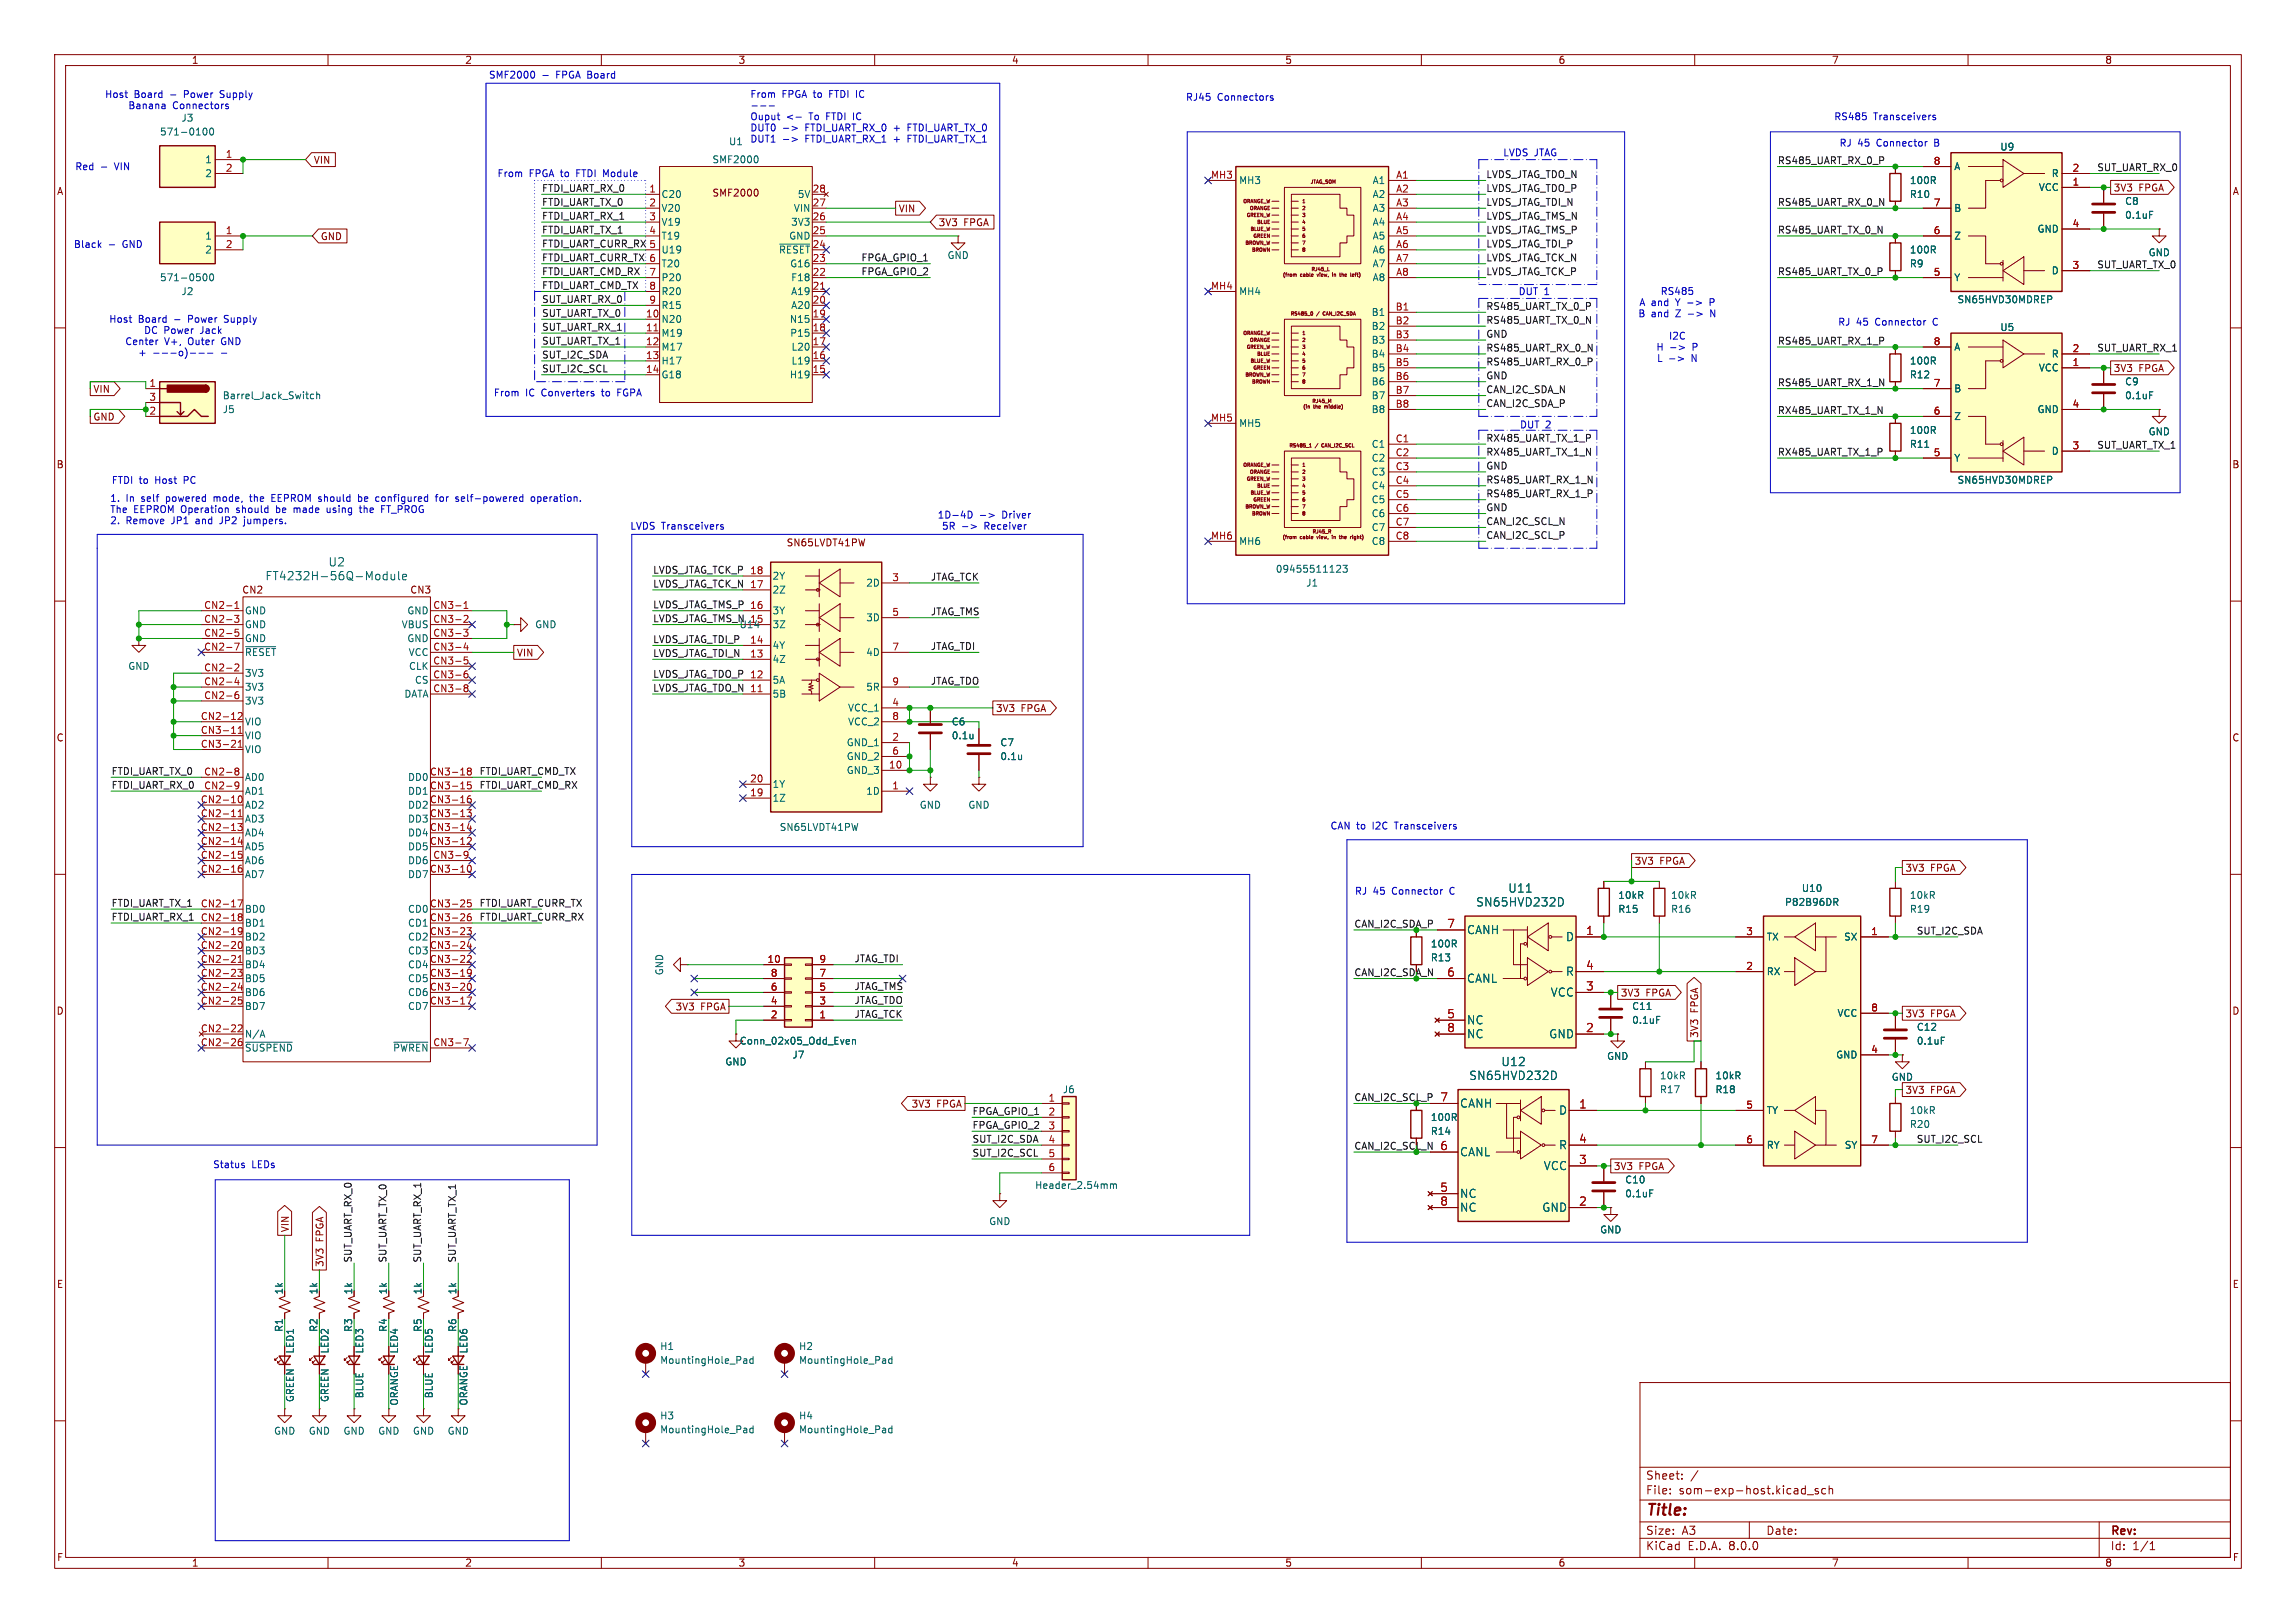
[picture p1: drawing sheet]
<svg xmlns="http://www.w3.org/2000/svg" width="420mm" height="297mm" viewBox="0 0 420 297" stroke-linecap="round" stroke-linejoin="round" font-family="sans-serif">
<defs><g id="words">
<text font-size="2.8" fill="#840000" x="301" y="277.9">Title:</text>
<g font-size="2.1" fill="#006464">
<text x="48.5" y="106.4">FT4232H-56Q-Module</text>
<text x="60" y="103.9">U2</text>
<text x="269.9" y="166.1">SN65HVD232D</text>
<text x="275.8" y="163.6">U11</text>
<text x="268.2" y="171.2">CANH</text>
<text x="286.4" y="172.4">D</text>
<text x="286.4" y="178.8">R</text>
<text x="268.2" y="180">CANL</text>
<text x="283.6" y="182.6">VCC</text>
<text x="268.2" y="187.7">NC</text>
<text x="268.2" y="190.2">NC</text>
<text x="283.3" y="190.2">GND</text>
<text x="268.7" y="197.8">SN65HVD232D</text>
<text x="274.5" y="195.3">U12</text>
<text x="267" y="202.9">CANH</text>
<text x="285.1" y="204.2">D</text>
<text x="267" y="211.8">CANL</text>
<text x="282.3" y="214.3">VCC</text>
<text x="285.1" y="210.5">R</text>
<text x="267" y="219.4">NC</text>
<text x="267" y="222">NC</text>
<text x="282" y="222">GND</text>
</g>
<g font-size="2.1" fill="#a90000">
<text x="264.6" y="169.9">7</text>
<text x="290" y="171.2">1</text>
<text x="264.6" y="178.8">6</text>
<text x="290" y="177.5">4</text>
<text x="290" y="181.4">3</text>
<text x="264.6" y="186.4">5</text>
<text x="264.6" y="189">8</text>
<text x="290" y="189">2</text>
<text x="263.4" y="201.7">7</text>
<text x="288.8" y="202.9">1</text>
<text x="288.8" y="209.3">4</text>
<text x="263.4" y="210.6">6</text>
<text x="288.8" y="213.1">3</text>
<text x="263.4" y="218.2">5</text>
<text x="263.4" y="220.7">8</text>
<text x="288.8" y="220.7">2</text>
</g>
<g font-size="2.1" fill="#840000">
<text x="301" y="273.7">File:</text>
<text x="301" y="271">Sheet:</text>
<text x="307.1" y="273.7">som-exp-host.kicad_sch</text>
<text x="301" y="281.1">Size:</text>
<text x="307.6" y="281.1">A3</text>
<text x="323" y="281.1">Date:</text>
<text x="386" y="281.3">Rev:</text>
<text x="301" y="283.9">KiCad</text>
<text x="308.7" y="283.9">E.D.A.</text>
<text x="316.3" y="283.9">8.0.0</text>
<text x="386" y="283.9">Id:</text>
<text x="390.1" y="283.9">1/1</text>
</g>
<g font-size="1.8" fill="#840000">
<text x="35" y="11.9">1</text>
<text x="85" y="11.9">2</text>
<text x="135" y="11.9">3</text>
<text x="185" y="11.9">4</text>
<text x="235" y="11.9">5</text>
<text x="285" y="11.9">6</text>
<text x="335" y="11.9">7</text>
<text x="385" y="11.9">8</text>
<text x="10.3" y="35.9">A</text>
<text x="57.3" y="30.2">VIN</text>
<text x="386.6" y="35.2">3V3</text>
<text x="391.2" y="35.2">FPGA</text>
<text x="408.3" y="35.9">A</text>
<text x="130.2" y="36.2">SMF2000</text>
<text x="164.3" y="39.1">VIN</text>
<text x="171.6" y="41.6">3V3</text>
<text x="176.3" y="41.6">FPGA</text>
<text x="58.6" y="44.1">GND</text>
<text x="386.6" y="68.3">3V3</text>
<text x="391.2" y="68.3">FPGA</text>
<text x="17" y="77.2">GND</text>
<text x="17" y="72.1">VIN</text>
<text x="10.3" y="85.9">B</text>
<text x="408.2" y="85.9">B</text>
<text x="143.8" y="100.2">SN65LVDT41PW</text>
<text x="44.2" y="108.8">CN2</text>
<text x="74.9" y="108.8">CN3</text>
<text x="94.5" y="120.3">VIN</text>
<text x="182.1" y="130.5">3V3</text>
<text x="186.8" y="130.5">FPGA</text>
<text x="10.3" y="135.9">C</text>
<text x="408.2" y="135.9">C</text>
<text x="298.9" y="158.4">3V3</text>
<text x="303.6" y="158.4">FPGA</text>
<text x="348.5" y="159.7">3V3</text>
<text x="353.1" y="159.7">FPGA</text>
<text x="10.3" y="185.9">D</text>
<text x="123.5" y="185.1">3V3</text>
<text x="128.2" y="185.1">FPGA</text>
<text x="296.4" y="182.6">3V3</text>
<text x="301.1" y="182.6">FPGA</text>
<text x="310.8" y="185.3" transform="rotate(-90 310.8 185.3)">FPGA</text>
<text x="408.2" y="185.9">D</text>
<text x="348.5" y="186.4">3V3</text>
<text x="353.1" y="186.4">FPGA</text>
<text x="166.7" y="202.9">3V3</text>
<text x="171.3" y="202.9">FPGA</text>
<text x="348.5" y="200.3">3V3</text>
<text x="353.1" y="200.3">FPGA</text>
<text x="295.1" y="214.3">3V3</text>
<text x="299.8" y="214.3">FPGA</text>
<text x="53" y="225.6" transform="rotate(-90 53 225.6)">VIN</text>
<text x="59.4" y="227.3" transform="rotate(-90 59.4 227.3)">FPGA</text>
<text x="59.4" y="231.9" transform="rotate(-90 59.4 231.9)">3V3</text>
<text x="10.3" y="235.9">E</text>
<text x="51.9" y="237" transform="rotate(-90 51.9 237)">1k</text>
<text x="58.3" y="237" transform="rotate(-90 58.3 237)">1k</text>
<text x="64.6" y="237" transform="rotate(-90 64.6 237)">1k</text>
<text x="71" y="237" transform="rotate(-90 71 237)">1k</text>
<text x="77.3" y="237" transform="rotate(-90 77.3 237)">1k</text>
<text x="83.7" y="237" transform="rotate(-90 83.7 237)">1k</text>
<text x="408.3" y="235.9">E</text>
<text x="53.9" y="247.8" transform="rotate(-90 53.9 247.8)">LED1</text>
<text x="60.3" y="247.8" transform="rotate(-90 60.3 247.8)">LED2</text>
<text x="66.6" y="247.8" transform="rotate(-90 66.6 247.8)">LED3</text>
<text x="73" y="247.8" transform="rotate(-90 73 247.8)">LED4</text>
<text x="79.3" y="247.8" transform="rotate(-90 79.3 247.8)">LED5</text>
<text x="85.7" y="247.8" transform="rotate(-90 85.7 247.8)">LED6</text>
<text x="73" y="257.3" transform="rotate(-90 73 257.3)">ORANGE</text>
<text x="85.7" y="257.3" transform="rotate(-90 85.7 257.3)">ORANGE</text>
<text x="10.3" y="285.9">F</text>
<text x="35" y="286.9">1</text>
<text x="85" y="286.9">2</text>
<text x="135" y="286.9">3</text>
<text x="185" y="286.9">4</text>
<text x="235" y="286.9">5</text>
<text x="285" y="286.9">6</text>
<text x="335" y="286.9">7</text>
<text x="385" y="286.9">8</text>
<text x="408.3" y="285.9">F</text>
</g>
<g font-size="1.8" fill="#0000c2">
<text x="89.3" y="14.6">SMF2000</text>
<text x="101.9" y="14.6">FPGA Board</text>
<text x="19.1" y="18.1">Host</text>
<text x="23.4" y="20.2">Banana</text>
<text x="24.5" y="18.1">Board</text>
<text x="31.2" y="18.1">-</text>
<text x="31.6" y="20.2">Connectors</text>
<text x="33.9" y="18.1">Power</text>
<text x="40.7" y="18.1">Supply</text>
<text x="137.2" y="18.1">From</text>
<text x="137.2" y="22.2">Ouput</text>
<text x="143" y="18.1">FPGA to</text>
<text x="143.8" y="22.2">&lt;-</text>
<text x="148.1" y="22.2">To FTDI IC</text>
<text x="152" y="18.1">FTDI IC</text>
<text x="216.8" y="18.6">RJ45</text>
<text x="222.7" y="18.6">Connectors</text>
<text x="335.4" y="22.2">RS485</text>
<text x="342.7" y="22.2">Transceivers</text>
<text x="137.2" y="24.2">DUT0</text>
<text x="137.2" y="26.3">DUT1</text>
<text x="147.4" y="24.2">FTDI_UART_RX_0 +</text>
<text x="147.4" y="26.3">FTDI_UART_RX_1 +</text>
<text x="166.5" y="24.2">FTDI_UART_TX_0</text>
<text x="166.5" y="26.3">FTDI_UART_TX_1</text>
<text x="274.9" y="28.8">LVDS JTAG</text>
<text x="336.4" y="27">RJ</text>
<text x="339.8" y="27">45</text>
<text x="343.4" y="27">Connector</text>
<text x="354.1" y="27">B</text>
<text x="13.7" y="31.3">Red</text>
<text x="21.1" y="31.3">VIN</text>
<text x="90.9" y="32.6">From</text>
<text x="96.8" y="32.6">FPGA to</text>
<text x="105.7" y="32.6">FTDI Module</text>
<text x="13.4" y="45.6">Black</text>
<text x="22.5" y="45.6">GND</text>
<text x="99.1" y="53">FTDI_UART_CMD_TX</text>
<text x="19.9" y="59.3">Host</text>
<text x="25.3" y="59.3">Board</text>
<text x="32" y="59.3">-</text>
<text x="34.7" y="59.3">Power</text>
<text x="41.5" y="59.3">Supply</text>
<text x="277.7" y="54.2">DUT 1</text>
<text x="299.6" y="58.3">B</text>
<text x="299.8" y="56.2">A and</text>
<text x="302" y="58.3">and</text>
<text x="303.7" y="54.2">RS485</text>
<text x="306.7" y="56.2">Y -&gt;</text>
<text x="306.7" y="58.3">Z</text>
<text x="313.2" y="56.2">P</text>
<text x="313.3" y="58.3">N</text>
<text x="336.1" y="59.8">RJ</text>
<text x="339.6" y="59.8">45</text>
<text x="343.1" y="59.8">Connector</text>
<text x="353.9" y="59.8">C</text>
<text x="22.8" y="63.4">Center</text>
<text x="25.2" y="65.4">+</text>
<text x="26.3" y="61.3">DC Power</text>
<text x="27.9" y="65.4">---o)---</text>
<text x="30.1" y="63.4">V+,</text>
<text x="34.5" y="63.4">Outer</text>
<text x="36.8" y="61.3">Jack</text>
<text x="40.5" y="65.4">-</text>
<text x="40.8" y="63.4">GND</text>
<text x="302.9" y="64.4">H -&gt;</text>
<text x="305.2" y="62.3">I2C</text>
<text x="309.7" y="64.4">P</text>
<text x="303" y="66.4">L -&gt;</text>
<text x="309.5" y="66.4">N</text>
<text x="90.2" y="72.7">From</text>
<text x="96.1" y="72.7">IC</text>
<text x="99.2" y="72.7">Converters</text>
<text x="110.4" y="72.7">to</text>
<text x="113.4" y="72.7">FGPA</text>
<text x="277.9" y="78.6">DUT 2</text>
<text x="20.4" y="88.8">FTDI to</text>
<text x="28.5" y="88.8">Host</text>
<text x="33.9" y="88.8">PC</text>
<text x="20.1" y="92">1.</text>
<text x="20.1" y="94.1">The</text>
<text x="23.1" y="92">In</text>
<text x="24.4" y="94.1">EEPROM Operation</text>
<text x="26" y="92">self</text>
<text x="30.7" y="92">powered</text>
<text x="39.6" y="92">mode,</text>
<text x="43.5" y="94.1">should</text>
<text x="46.4" y="92">the</text>
<text x="50.6" y="92">EEPROM should</text>
<text x="51" y="94.1">be</text>
<text x="54.4" y="94.1">made</text>
<text x="60.7" y="94.1">using</text>
<text x="66.8" y="92">be</text>
<text x="66.9" y="94.1">the</text>
<text x="70.2" y="92">configured</text>
<text x="71" y="94.1">FT_PROG</text>
<text x="81.4" y="92">for</text>
<text x="85.3" y="92">self-powered</text>
<text x="99.2" y="92">operation.</text>
<text x="171.4" y="95.1">1D-4D</text>
<text x="179.1" y="95.1">-&gt;</text>
<text x="183.4" y="95.1">Driver</text>
<text x="20.1" y="96.1">2.</text>
<text x="23.1" y="96.1">Remove</text>
<text x="31.5" y="96.1">JP1</text>
<text x="36.1" y="96.1">and</text>
<text x="40.7" y="96.1">JP2</text>
<text x="45.3" y="96.1">jumpers.</text>
<text x="115.2" y="97.1">LVDS Transceivers</text>
<text x="172.2" y="97.1">5R</text>
<text x="180.2" y="97.1">Receiver</text>
<text x="243.3" y="152">CAN to</text>
<text x="251.2" y="152">I2C</text>
<text x="255.4" y="152">Transceivers</text>
<text x="247.8" y="163.9">RJ</text>
<text x="251.2" y="163.9">45</text>
<text x="254.8" y="163.9">Connector</text>
<text x="265.5" y="163.9">C</text>
<text x="38.9" y="214">Status</text>
<text x="46" y="214">LEDs</text>
</g>
<g font-size="1.8" fill="#006464">
<text x="33.1" y="22.5">J3</text>
<text x="29.2" y="25">571-0100</text>
<text x="133.2" y="26.8">U1</text>
<text x="365.8" y="27.7">U9</text>
<text x="37.4" y="30.1">1</text>
<text x="37.4" y="32.6">2</text>
<text x="130.2" y="30.1">SMF2000</text>
<text x="226.6" y="33.9">MH3</text>
<text x="251" y="33.9">A1</text>
<text x="349.3" y="33.9">100R</text>
<text x="357.4" y="31.3">A</text>
<text x="372.8" y="35.2">VCC</text>
<text x="375.2" y="32.6">R</text>
<text x="120.9" y="36.4">C20</text>
<text x="120.9" y="39">V20</text>
<text x="120.9" y="41.5">V19</text>
<text x="144.6" y="41.5">3V3</text>
<text x="145.1" y="39">VIN</text>
<text x="145.8" y="36.4">5V</text>
<text x="251" y="36.4">A2</text>
<text x="251" y="39">A3</text>
<text x="251" y="41.5">A4</text>
<text x="349.3" y="36.4">R10</text>
<text x="357.4" y="39">B</text>
<text x="388.6" y="37.7">C8</text>
<text x="388.6" y="40.2">0.1uF</text>
<text x="37.4" y="44">1</text>
<text x="37.4" y="46.6">2</text>
<text x="120.9" y="44">T19</text>
<text x="120.9" y="46.6">U19</text>
<text x="142.4" y="46.6">~{RESET}</text>
<text x="144.3" y="44">GND</text>
<text x="173.2" y="47.6">GND</text>
<text x="251" y="44">A5</text>
<text x="251" y="46.6">A6</text>
<text x="349.3" y="46.6">100R</text>
<text x="357.4" y="44">Z</text>
<text x="372.6" y="42.8">GND</text>
<text x="392.9" y="47.1">GND</text>
<text x="29.2" y="51.7">571-0500</text>
<text x="120.9" y="49.1">T20</text>
<text x="120.9" y="51.7">P20</text>
<text x="144.4" y="49.1">G16</text>
<text x="144.6" y="51.7">F18</text>
<text x="251" y="49.1">A7</text>
<text x="251" y="51.7">A8</text>
<text x="349.3" y="49.1">R9</text>
<text x="357.4" y="51.7">Y</text>
<text x="375.2" y="50.4">D</text>
<text x="33.1" y="54.2">J2</text>
<text x="120.9" y="59.3">N20</text>
<text x="120.9" y="54.2">R20</text>
<text x="120.9" y="56.7">R15</text>
<text x="144.4" y="59.3">N15</text>
<text x="144.6" y="56.7">A20</text>
<text x="144.6" y="54.2">A19</text>
<text x="226.6" y="54.2">MH4</text>
<text x="250.8" y="58">B1</text>
<text x="358" y="55.7">SN65HVD30MDREP</text>
<text x="120.9" y="61.8">M19</text>
<text x="120.9" y="64.4">M17</text>
<text x="144.4" y="61.8">P15</text>
<text x="144.7" y="64.4">L20</text>
<text x="250.8" y="60.6">B2</text>
<text x="250.8" y="63.1">B3</text>
<text x="250.8" y="65.6">B4</text>
<text x="357.4" y="64.4">A</text>
<text x="365.8" y="60.8">U5</text>
<text x="375.2" y="65.6">R</text>
<text x="120.9" y="66.9">H17</text>
<text x="120.9" y="69.4">G18</text>
<text x="144.4" y="69.4">H19</text>
<text x="144.7" y="66.9">L19</text>
<text x="250.8" y="68.2">B5</text>
<text x="250.8" y="70.7">B6</text>
<text x="349.3" y="69.4">R12</text>
<text x="349.3" y="66.9">100R</text>
<text x="357.4" y="72">B</text>
<text x="372.8" y="68.2">VCC</text>
<text x="388.6" y="70.7">C9</text>
<text x="40.6" y="75.8">J5</text>
<text x="40.6" y="73.3">Barrel_Jack_Switch</text>
<text x="250.8" y="73.3">B7</text>
<text x="250.8" y="75.8">B8</text>
<text x="357.4" y="77.1">Z</text>
<text x="372.6" y="75.8">GND</text>
<text x="388.6" y="73.3">0.1uF</text>
<text x="226.6" y="78.3">MH5</text>
<text x="250.8" y="82.1">C1</text>
<text x="349.3" y="82.1">R11</text>
<text x="349.3" y="79.6">100R</text>
<text x="375.2" y="83.4">D</text>
<text x="392.9" y="79.9">GND</text>
<text x="250.8" y="84.7">C2</text>
<text x="250.8" y="87.2">C3</text>
<text x="250.8" y="89.8">C4</text>
<text x="357.4" y="84.7">Y</text>
<text x="358" y="88.7">SN65HVD30MDREP</text>
<text x="250.8" y="92.3">C5</text>
<text x="250.8" y="94.8">C6</text>
<text x="226.6" y="99.9">MH6</text>
<text x="250.8" y="97.4">C7</text>
<text x="250.8" y="99.9">C8</text>
<text x="141.2" y="106.3">2Y</text>
<text x="158.4" y="107.5">2D</text>
<text x="233.3" y="105">09455511123</text>
<text x="238.8" y="107.5">J1</text>
<text x="44.7" y="112.6">GND</text>
<text x="74.4" y="112.6">GND</text>
<text x="141.2" y="112.6">3Y</text>
<text x="141.2" y="108.8">2Z</text>
<text x="158.4" y="113.9">3D</text>
<text x="44.7" y="115.2">GND</text>
<text x="44.7" y="117.7">GND</text>
<text x="73.4" y="115.2">VBUS</text>
<text x="74.4" y="117.7">GND</text>
<text x="97.8" y="115.2">GND</text>
<text x="135.2" y="115.2">U14</text>
<text x="141.2" y="119">4Y</text>
<text x="141.2" y="115.2">3Z</text>
<text x="23.4" y="122.8">GND</text>
<text x="44.7" y="124.1">3V3</text>
<text x="44.7" y="120.2">~{RESET}</text>
<text x="74.7" y="120.2">VCC</text>
<text x="74.7" y="122.8">CLK</text>
<text x="75.8" y="125.3">CS</text>
<text x="141.2" y="125.3">5A</text>
<text x="141.2" y="121.5">4Z</text>
<text x="158.4" y="120.2">4D</text>
<text x="44.7" y="126.6">3V3</text>
<text x="44.7" y="129.1">3V3</text>
<text x="73.9" y="127.9">DATA</text>
<text x="141.2" y="127.9">5B</text>
<text x="155" y="130.4">VCC_1</text>
<text x="158.4" y="126.6">5R</text>
<text x="44.7" y="132.9">VIO</text>
<text x="44.7" y="135.5">VIO</text>
<text x="154.8" y="136.8">GND_1</text>
<text x="155" y="132.9">VCC_2</text>
<text x="174" y="132.9">C6</text>
<text x="174" y="135.5">0.1u</text>
<text x="182.9" y="136.8">C7</text>
<text x="44.7" y="143.1">AD0</text>
<text x="44.7" y="138">VIO</text>
<text x="74.5" y="143.1">DD0</text>
<text x="154.8" y="141.8">GND_3</text>
<text x="154.8" y="139.3">GND_2</text>
<text x="182.9" y="139.3">0.1u</text>
<text x="44.7" y="145.6">AD1</text>
<text x="74.5" y="145.6">DD1</text>
<text x="74.5" y="148.2">DD2</text>
<text x="141.2" y="146.9">1Z</text>
<text x="141.2" y="144.4">1Y</text>
<text x="158.4" y="145.6">1D</text>
<text x="168.1" y="148.2">GND</text>
<text x="177" y="148.2">GND</text>
<text x="74.5" y="155.8">DD5</text>
<text x="74.5" y="150.7">DD3</text>
<text x="74.5" y="153.3">DD4</text>
<text x="142.5" y="152.2">SN65LVDT41PW</text>
<text x="74.5" y="160.9">DD7</text>
<text x="74.5" y="158.3">DD6</text>
<text x="74.5" y="167.2">CD0</text>
<text x="295.9" y="167.2">R15</text>
<text x="295.9" y="164.7">10kR</text>
<text x="305.6" y="167.2">R16</text>
<text x="305.6" y="164.7">10kR</text>
<text x="326.4" y="166">P82B96DR</text>
<text x="329.5" y="163.4">U10</text>
<text x="349.3" y="167.2">R19</text>
<text x="349.3" y="164.7">10kR</text>
<text x="74.5" y="172.3">CD2</text>
<text x="74.5" y="169.8">CD1</text>
<text x="261.6" y="173.6">100R</text>
<text x="323.1" y="172.3">TX</text>
<text x="337.2" y="172.3">SX</text>
<text x="44.7" y="177.4">BD4</text>
<text x="74.5" y="179.9">CD5</text>
<text x="74.5" y="177.4">CD4</text>
<text x="74.5" y="174.9">CD3</text>
<text x="121.5" y="178.6" transform="rotate(-90 121.5 178.6)">GND</text>
<text x="261.6" y="176.1">R13</text>
<text x="323.1" y="178.7">RX</text>
<text x="44.7" y="182.5">BD6</text>
<text x="74.5" y="185">CD7</text>
<text x="74.5" y="182.5">CD6</text>
<text x="298.5" y="185">C11</text>
<text x="44.7" y="190.1">N/A</text>
<text x="135.2" y="191.4">Conn_02x05_Odd_Even</text>
<text x="298.5" y="187.6">0.1uF</text>
<text x="336" y="186.3">VCC</text>
<text x="350.5" y="188.8">C12</text>
<text x="350.5" y="191.4">0.1uF</text>
<text x="71.8" y="192.6">~{PWREN}</text>
<text x="132.6" y="195.2">GND</text>
<text x="144.9" y="193.9">J7</text>
<text x="293.9" y="194.2">GND</text>
<text x="303.5" y="197.7">10kR</text>
<text x="313.7" y="197.7">10kR</text>
<text x="335.8" y="193.9">GND</text>
<text x="345.9" y="198">GND</text>
<text x="194.3" y="200.3">J6</text>
<text x="303.5" y="200.3">R17</text>
<text x="313.7" y="200.3">R18</text>
<text x="261.6" y="207.9">R14</text>
<text x="261.6" y="205.3">100R</text>
<text x="323.1" y="204.1">TY</text>
<text x="349.3" y="206.6">R20</text>
<text x="349.3" y="204.1">10kR</text>
<text x="323.1" y="210.4">RY</text>
<text x="337.4" y="210.4">SY</text>
<text x="189.2" y="217.8">Header_2.54mm</text>
<text x="297.2" y="216.8">C10</text>
<text x="297.2" y="219.3">0.1uF</text>
<text x="180.8" y="224.4">GND</text>
<text x="292.6" y="225.9">GND</text>
<text x="51.9" y="243.8" transform="rotate(-90 51.9 243.8)">R1</text>
<text x="58.3" y="243.8" transform="rotate(-90 58.3 243.8)">R2</text>
<text x="64.6" y="243.8" transform="rotate(-90 64.6 243.8)">R3</text>
<text x="71" y="243.8" transform="rotate(-90 71 243.8)">R4</text>
<text x="77.3" y="243.8" transform="rotate(-90 77.3 243.8)">R5</text>
<text x="83.7" y="243.8" transform="rotate(-90 83.7 243.8)">R6</text>
<text x="120.7" y="247.2">H1</text>
<text x="120.7" y="249.8">MountingHole_Pad</text>
<text x="146.1" y="247.2">H2</text>
<text x="146.1" y="249.8">MountingHole_Pad</text>
<text x="53.9" y="256.7" transform="rotate(-90 53.9 256.7)">GREEN</text>
<text x="60.3" y="256.7" transform="rotate(-90 60.3 256.7)">GREEN</text>
<text x="66.6" y="256" transform="rotate(-90 66.6 256)">BLUE</text>
<text x="79.3" y="256" transform="rotate(-90 79.3 256)">BLUE</text>
<text x="50" y="262.7">GND</text>
<text x="56.4" y="262.7">GND</text>
<text x="62.7" y="262.7">GND</text>
<text x="69.1" y="262.7">GND</text>
<text x="75.4" y="262.7">GND</text>
<text x="81.8" y="262.7">GND</text>
<text x="120.7" y="259.9">H3</text>
<text x="120.7" y="262.5">MountingHole_Pad</text>
<text x="146.1" y="259.9">H4</text>
<text x="146.1" y="262.5">MountingHole_Pad</text>
</g>
<g font-size="1.8" fill="#a90000">
<text x="41.2" y="29">1</text>
<text x="41.2" y="31.5">2</text>
<text x="118.7" y="35.3">1</text>
<text x="148.5" y="35.3">28</text>
<text x="221.4" y="32.8">MH3</text>
<text x="255.3" y="32.8">A1</text>
<text x="255.3" y="35.3">A2</text>
<text x="353.6" y="30.2">8</text>
<text x="379" y="34">1</text>
<text x="379" y="31.5">2</text>
<text x="118.7" y="37.8">2</text>
<text x="118.7" y="40.4">3</text>
<text x="148.5" y="40.4">26</text>
<text x="148.5" y="37.8">27</text>
<text x="255.3" y="37.8">A3</text>
<text x="255.3" y="40.4">A4</text>
<text x="353.6" y="37.8">7</text>
<text x="379" y="41.7">4</text>
<text x="41.2" y="42.9">1</text>
<text x="41.2" y="45.5">2</text>
<text x="118.7" y="42.9">4</text>
<text x="118.7" y="45.5">5</text>
<text x="148.5" y="45.5">24</text>
<text x="148.5" y="42.9">25</text>
<text x="255.3" y="42.9">A5</text>
<text x="255.3" y="45.5">A6</text>
<text x="353.6" y="42.9">6</text>
<text x="118.7" y="48">6</text>
<text x="118.7" y="50.5">7</text>
<text x="118.7" y="53.1">8</text>
<text x="148.5" y="53.1">21</text>
<text x="148.5" y="50.5">22</text>
<text x="148.5" y="48">23</text>
<text x="221.4" y="53.1">MH4</text>
<text x="255.3" y="48">A7</text>
<text x="255.3" y="50.5">A8</text>
<text x="353.6" y="50.5">5</text>
<text x="379" y="49.3">3</text>
<text x="118.1" y="58.2">10</text>
<text x="118.7" y="55.6">9</text>
<text x="148.5" y="58.2">19</text>
<text x="148.5" y="55.6">20</text>
<text x="255.2" y="56.9">B1</text>
<text x="255.2" y="59.4">B2</text>
<text x="118.1" y="60.7">11</text>
<text x="118.1" y="63.2">12</text>
<text x="118.1" y="65.8">13</text>
<text x="148.5" y="65.8">16</text>
<text x="148.5" y="63.2">17</text>
<text x="148.5" y="60.7">18</text>
<text x="255.2" y="62">B3</text>
<text x="255.2" y="64.5">B4</text>
<text x="353.6" y="63.2">8</text>
<text x="379" y="64.5">2</text>
<text x="27.2" y="70.9">1</text>
<text x="118.1" y="68.3">14</text>
<text x="148.5" y="68.3">15</text>
<text x="255.2" y="67.1">B5</text>
<text x="255.2" y="69.6">B6</text>
<text x="353.6" y="70.9">7</text>
<text x="379" y="67.1">1</text>
<text x="27.2" y="73.4">3</text>
<text x="221.4" y="77.2">MH5</text>
<text x="255.2" y="72.1">B7</text>
<text x="255.2" y="74.7">B8</text>
<text x="353.6" y="75.9">6</text>
<text x="379" y="74.7">4</text>
<text x="255.2" y="81">C1</text>
<text x="255.2" y="83.6">C2</text>
<text x="353.6" y="83.6">5</text>
<text x="379" y="82.3">3</text>
<text x="255.2" y="86.1">C3</text>
<text x="255.2" y="88.6">C4</text>
<text x="255.2" y="91.2">C5</text>
<text x="255.2" y="93.7">C6</text>
<text x="221.4" y="98.8">MH6</text>
<text x="255.2" y="96.3">C7</text>
<text x="255.2" y="98.8">C8</text>
<text x="163.1" y="106.4">3</text>
<text x="37.2" y="111.5">CN2-1</text>
<text x="79.2" y="111.5">CN3-1</text>
<text x="163.1" y="112.8">5</text>
<text x="37.2" y="114">CN2-3</text>
<text x="37.2" y="116.6">CN2-5</text>
<text x="37.2" y="119.1">CN2-7</text>
<text x="79.2" y="114">CN3-2</text>
<text x="79.2" y="116.6">CN3-3</text>
<text x="79.2" y="119.1">CN3-4</text>
<text x="137.1" y="117.9">14</text>
<text x="163.1" y="119.1">7</text>
<text x="37.2" y="122.9">CN2-2</text>
<text x="37.2" y="125.5">CN2-4</text>
<text x="79.2" y="121.7">CN3-5</text>
<text x="79.2" y="124.2">CN3-6</text>
<text x="137.1" y="120.4">13</text>
<text x="163.1" y="125.5">9</text>
<text x="36.6" y="131.8">CN2-12</text>
<text x="37.2" y="128">CN2-6</text>
<text x="79.2" y="126.7">CN3-8</text>
<text x="163.1" y="129.3">4</text>
<text x="163.1" y="131.8">8</text>
<text x="36.6" y="134.4">CN3-11</text>
<text x="36.6" y="136.9">CN3-21</text>
<text x="163.1" y="135.6">2</text>
<text x="37.2" y="142">CN2-8</text>
<text x="78.5" y="142">CN3-18</text>
<text x="137.1" y="143.3">20</text>
<text x="162.5" y="140.7">10</text>
<text x="163.1" y="138.2">6</text>
<text x="36.6" y="147.1">CN2-10</text>
<text x="36.6" y="149.6">CN2-11</text>
<text x="37.2" y="144.5">CN2-9</text>
<text x="44.7" y="148.2">AD2</text>
<text x="78.5" y="149.6">CN3-13</text>
<text x="78.5" y="144.5">CN3-15</text>
<text x="78.5" y="147.1">CN3-16</text>
<text x="137.1" y="145.8">19</text>
<text x="163.1" y="144.5">1</text>
<text x="36.6" y="152.1">CN2-13</text>
<text x="36.6" y="154.7">CN2-14</text>
<text x="44.7" y="150.7">AD3</text>
<text x="44.7" y="153.3">AD4</text>
<text x="44.7" y="155.8">AD5</text>
<text x="78.5" y="154.7">CN3-12</text>
<text x="78.5" y="152.1">CN3-14</text>
<text x="36.6" y="157.2">CN2-15</text>
<text x="36.6" y="159.8">CN2-16</text>
<text x="44.7" y="158.3">AD6</text>
<text x="44.7" y="160.9">AD7</text>
<text x="78.5" y="159.8">CN3-10</text>
<text x="79.2" y="157.2">CN3-9</text>
<text x="36.6" y="166.1">CN2-17</text>
<text x="44.7" y="167.2">BD0</text>
<text x="78.5" y="166.1">CN3-25</text>
<text x="36.6" y="171.2">CN2-19</text>
<text x="36.6" y="173.7">CN2-20</text>
<text x="44.7" y="169.8">BD1</text>
<text x="44.7" y="172.3">BD2</text>
<text x="78.5" y="171.2">CN3-23</text>
<text x="78.5" y="173.7">CN3-24</text>
<text x="78.5" y="168.7">CN3-26</text>
<text x="319.3" y="171.2">3</text>
<text x="342.2" y="171.2">1</text>
<text x="36.6" y="176.3">CN2-21</text>
<text x="36.6" y="178.8">CN2-23</text>
<text x="44.7" y="174.9">BD3</text>
<text x="44.7" y="179.9">BD5</text>
<text x="78.5" y="178.8">CN3-19</text>
<text x="78.5" y="176.3">CN3-22</text>
<text x="140.3" y="176.3">10</text>
<text x="140.9" y="178.8">8</text>
<text x="149.8" y="178.8">7</text>
<text x="149.8" y="176.3">9</text>
<text x="319.3" y="177.5">2</text>
<text x="36.6" y="181.4">CN2-24</text>
<text x="36.6" y="183.9">CN2-25</text>
<text x="44.7" y="185">BD7</text>
<text x="78.5" y="183.9">CN3-17</text>
<text x="78.5" y="181.4">CN3-20</text>
<text x="140.9" y="183.9">4</text>
<text x="140.9" y="181.4">6</text>
<text x="149.8" y="183.9">3</text>
<text x="149.8" y="181.4">5</text>
<text x="342.2" y="185.2">8</text>
<text x="36.6" y="189">CN2-22</text>
<text x="36.6" y="191.5">CN2-26</text>
<text x="79.2" y="191.5">CN3-7</text>
<text x="140.9" y="186.4">2</text>
<text x="149.8" y="186.4">1</text>
<text x="44.7" y="192.6">~{SUSPEND}</text>
<text x="342.2" y="192.8">4</text>
<text x="191.7" y="201.7">1</text>
<text x="319.3" y="202.9">5</text>
<text x="191.7" y="204.2">2</text>
<text x="191.7" y="206.8">3</text>
<text x="191.7" y="209.3">4</text>
<text x="319.3" y="209.3">6</text>
<text x="342.2" y="209.3">7</text>
<text x="191.7" y="211.8">5</text>
<text x="191.7" y="214.4">6</text>
</g>
<g font-size="1.8" fill="#0f0f0f">
<text x="99.1" y="35.2">FTDI_UART_RX_0</text>
<text x="271.8" y="32.7">LVDS_JTAG_TDO_N</text>
<text x="271.8" y="35.2">LVDS_JTAG_TDO_P</text>
<text x="325.1" y="30.1">RS485_UART_RX_0_P</text>
<text x="383.5" y="31.4">SUT_UART_RX_0</text>
<text x="99.1" y="37.7">FTDI_UART_TX_0</text>
<text x="99.1" y="40.3">FTDI_UART_RX_1</text>
<text x="271.8" y="37.7">LVDS_JTAG_TDI_N</text>
<text x="271.8" y="40.3">LVDS_JTAG_TMS_N</text>
<text x="325.1" y="37.7">RS485_UART_RX_0_N</text>
<text x="99.1" y="42.8">FTDI_UART_TX_1</text>
<text x="99.1" y="47.9">FTDI_UART_CURR_TX</text>
<text x="99.1" y="45.4">FTDI_UART_CURR_RX</text>
<text x="157.5" y="47.9">FPGA_GPIO_1</text>
<text x="271.8" y="42.8">LVDS_JTAG_TMS_P</text>
<text x="271.8" y="45.4">LVDS_JTAG_TDI_P</text>
<text x="271.8" y="47.9">LVDS_JTAG_TCK_N</text>
<text x="325.1" y="42.8">RS485_UART_TX_0_N</text>
<text x="99.1" y="50.5">FTDI_UART_CMD_RX</text>
<text x="157.5" y="50.5">FPGA_GPIO_2</text>
<text x="271.8" y="50.5">LVDS_JTAG_TCK_P</text>
<text x="325.1" y="50.5">RS485_UART_TX_0_P</text>
<text x="383.5" y="49.2">SUT_UART_TX_0</text>
<text x="99.1" y="55.5">SUT_UART_RX_0</text>
<text x="99.1" y="58.1">SUT_UART_TX_0</text>
<text x="271.8" y="59.3">RS485_UART_TX_0_N</text>
<text x="271.8" y="56.8">RS485_UART_TX_0_P</text>
<text x="99.1" y="60.6">SUT_UART_RX_1</text>
<text x="99.1" y="63.2">SUT_UART_TX_1</text>
<text x="99.1" y="65.7">SUT_I2C_SDA</text>
<text x="271.8" y="64.4">RS485_UART_RX_0_N</text>
<text x="271.8" y="61.9">GND</text>
<text x="325.1" y="63.2">RS485_UART_RX_1_P</text>
<text x="383.5" y="64.4">SUT_UART_RX_1</text>
<text x="99.1" y="68.2">SUT_I2C_SCL</text>
<text x="271.8" y="67">RS485_UART_RX_0_P</text>
<text x="271.8" y="69.5">GND</text>
<text x="325.1" y="70.8">RS485_UART_RX_1_N</text>
<text x="271.8" y="72">CAN_I2C_SDA_N</text>
<text x="271.8" y="74.6">CAN_I2C_SDA_P</text>
<text x="325.1" y="75.9">RX485_UART_TX_1_N</text>
<text x="271.8" y="83.5">RX485_UART_TX_1_N</text>
<text x="271.8" y="80.9">RX485_UART_TX_1_P</text>
<text x="325.1" y="83.5">RX485_UART_TX_1_P</text>
<text x="383.5" y="82.2">SUT_UART_TX_1</text>
<text x="271.8" y="88.6">RS485_UART_RX_1_N</text>
<text x="271.8" y="86">GND</text>
<text x="271.8" y="91.1">RS485_UART_RX_1_P</text>
<text x="271.8" y="93.6">GND</text>
<text x="271.8" y="98.7">CAN_I2C_SCL_P</text>
<text x="271.8" y="96.2">CAN_I2C_SCL_N</text>
<text x="119.4" y="107.6">LVDS_JTAG_TCK_N 17</text>
<text x="119.4" y="105.1">LVDS_JTAG_TCK_P 18</text>
<text x="170.2" y="106.3">JTAG_TCK</text>
<text x="119.4" y="114">LVDS_JTAG_TMS_N 15</text>
<text x="119.4" y="111.4">LVDS_JTAG_TMS_P 16</text>
<text x="170.2" y="112.7">JTAG_TMS</text>
<text x="119.4" y="117.8">LVDS_JTAG_TDI_P</text>
<text x="170.2" y="119">JTAG_TDI</text>
<text x="119.4" y="124.1">LVDS_JTAG_TDO_P 12</text>
<text x="119.4" y="120.3">LVDS_JTAG_TDI_N</text>
<text x="170.2" y="125.4">JTAG_TDO</text>
<text x="119.4" y="126.7">LVDS_JTAG_TDO_N 11</text>
<text x="20.3" y="141.9">FTDI_UART_TX_0</text>
<text x="87.6" y="141.9">FTDI_UART_CMD_TX</text>
<text x="20.3" y="144.4">FTDI_UART_RX_0</text>
<text x="87.6" y="144.4">FTDI_UART_CMD_RX</text>
<text x="20.3" y="166">FTDI_UART_TX_1</text>
<text x="87.6" y="166">FTDI_UART_CURR_TX</text>
<text x="20.3" y="168.6">FTDI_UART_RX_1 CN2-18</text>
<text x="87.6" y="168.6">FTDI_UART_CURR_RX</text>
<text x="350.5" y="171.1">SUT_I2C_SDA</text>
<text x="156.2" y="176.2">JTAG_TDI</text>
<text x="156.2" y="181.3">JTAG_TMS</text>
<text x="156.2" y="183.8">JTAG_TDO</text>
<text x="156.2" y="186.3">JTAG_TCK</text>
<text x="177.8" y="204.1">FPGA_GPIO_1</text>
<text x="177.8" y="206.7">FPGA_GPIO_2</text>
<text x="177.8" y="209.2">SUT_I2C_SDA</text>
<text x="350.5" y="209.2">SUT_I2C_SCL</text>
<text x="177.8" y="211.7">SUT_I2C_SCL</text>
<text x="64.4" y="231.1" transform="rotate(-90 64.4 231.1)">SUT_UART_RX_0</text>
<text x="70.8" y="231.1" transform="rotate(-90 70.8 231.1)">SUT_UART_TX_0</text>
<text x="77.1" y="231.1" transform="rotate(-90 77.1 231.1)">SUT_UART_RX_1</text>
<text x="83.5" y="231.1" transform="rotate(-90 83.5 231.1)">SUT_UART_TX_1</text>
</g>
<g font-size="1.8" fill="#009600">
<text x="27.2" y="75.9">2</text>
<text x="247.6" y="169.8">CAN_I2C_SDA_P</text>
<text x="247.6" y="178.7">CAN_I2C_SDA_N</text>
<text x="310.8" y="190" transform="rotate(-90 310.8 190)">3V3</text>
<text x="247.6" y="201.6">CAN_I2C_SCL_P</text>
<text x="247.6" y="210.5">CAN_I2C_SCL_N</text>
</g>
<g font-size=".9" fill="#840000">
<text x="239.6" y="33.8">JTAG_SOM</text>
<text x="227.3" y="37.4">ORANGE_W</text>
<text x="227.9" y="39.9">GREEN_W</text>
<text x="228.5" y="38.6">ORANGE</text>
<text x="229.8" y="41.2">BLUE</text>
<text x="238" y="37.4">1</text>
<text x="238" y="38.6">2</text>
<text x="238" y="39.9">3</text>
<text x="238" y="41.2">4</text>
<text x="227.7" y="45">BROWN_W</text>
<text x="228.6" y="42.5">BLUE_W</text>
<text x="228.9" y="46.3">BROWN</text>
<text x="229.1" y="43.7">GREEN</text>
<text x="238" y="42.5">5</text>
<text x="238" y="43.7">6</text>
<text x="238" y="45">7</text>
<text x="238" y="46.3">8</text>
<text x="232.3" y="50.3">RJ45_L</text>
<text x="236.5" y="50.3">(from</text>
<text x="240.4" y="50.3">cable</text>
<text x="243.8" y="50.3">view,</text>
<text x="246.9" y="50.3">in</text>
<text x="248.6" y="50.3">the</text>
<text x="235.9" y="58">RS485_0</text>
<text x="240.9" y="58">/</text>
<text x="242.4" y="58">CAN_I2C_SDA</text>
<text x="227.3" y="61.5">ORANGE_W</text>
<text x="227.9" y="64">GREEN_W</text>
<text x="228.5" y="62.8">ORANGE</text>
<text x="229.8" y="65.3">BLUE</text>
<text x="238" y="61.5">1</text>
<text x="238" y="62.8">2</text>
<text x="238" y="64">3</text>
<text x="238" y="65.3">4</text>
<text x="227.7" y="69.1">BROWN_W</text>
<text x="228.6" y="66.6">BLUE_W</text>
<text x="228.9" y="70.4">BROWN</text>
<text x="229.1" y="67.9">GREEN</text>
<text x="238" y="66.6">5</text>
<text x="238" y="67.9">6</text>
<text x="238" y="69.1">7</text>
<text x="238" y="70.4">8</text>
<text x="235.9" y="74.5">RJ45_M</text>
<text x="240.3" y="74.5">(in</text>
<text x="243" y="74.5">the</text>
<text x="245.2" y="74.5">middle)</text>
<text x="235.7" y="82.1">RS485_1</text>
<text x="240.7" y="82.1">/</text>
<text x="242.1" y="82.1">CAN_I2C_SCL</text>
<text x="227.3" y="85.6">ORANGE_W</text>
<text x="227.9" y="88.2">GREEN_W</text>
<text x="228.5" y="86.9">ORANGE</text>
<text x="229.8" y="89.4">BLUE</text>
<text x="238" y="85.6">1</text>
<text x="238" y="86.9">2</text>
<text x="238" y="88.2">3</text>
<text x="238" y="89.4">4</text>
<text x="227.7" y="93.3">BROWN_W</text>
<text x="228.6" y="90.7">BLUE_W</text>
<text x="228.9" y="94.5">BROWN</text>
<text x="229.1" y="92">GREEN</text>
<text x="238" y="90.7">5</text>
<text x="238" y="92">6</text>
<text x="238" y="93.3">7</text>
<text x="238" y="94.5">8</text>
<text x="232.2" y="98.3">RJ45_R</text>
<text x="236.5" y="98.3">(from</text>
<text x="240.4" y="98.3">cable</text>
<text x="243.8" y="98.3">view,</text>
<text x="246.9" y="98.3">in</text>
<text x="248.6" y="98.3">the</text>
</g>
<g font-size=".9" fill="#006464">
<text x="250.9" y="50.3">left)</text>
<text x="250.9" y="98.3">right)</text>
</g>
</g></defs>
<g fill="none" stroke="#840000" stroke-width=".18">
<path d="M10 10h400v277h-400zM12 12h396v273h-396zM60 10v2M110 10v2M160 10v2M210 10v2M260 10v2M310 10v2M360 10v2M384.8 34.3v2.8M384.8 39.1v2.8M10 60h2"/>
<path d="M408 60h2M384.8 67.3v2.8M384.8 72.1v2.8M395 74.9v1.3h1.2l-1.2 1.3-1.3-1.3h1.3M395 74.9h.1M10 110h2M408 110h2M10 160h2M408 160h2M10 210h2M182.9 218.4v1.3h1.2l-1.2 1.3-1.3-1.3h1.3M182.9 218.4h.1"/>
<path d="M408 210h2M10 260h2M300 253h108v32h-108zM408 260h2M300 278.5h108M300 274.5h108M300 268.5h108M305.5 273.2v.2M305.5 272.5v.1M307.7 270.5v.2M307.7 269.8v.1M310.6 269.1l-1.3 1.9"/>
<path d="M320 278.5v3M330.1 272.4l.1 .1M330.2 271.9v1.5M330.2 273.3l-.1 .1M330.6 273.5h1.1M332.6 272.5l-.4-.1-.2 .2 .1 .2 .5 .2v.3h-.6M333.9 272.5l-.4-.1-.3 .3v.4l.2 .2h.5M334.6 272.5l.2-.1 .4 .1v.9M334.6 271.9v1.5M384 278.5v6.5M60 285v2M110 285v2"/>
<path d="M160 285v2M210 285v2M260 285v2M300 281.5h108M310 285v2M360 285v2M393.3 283.6h.9M393.3 282.5l.4-.4v1.5"/>
</g>
<path d="M382.8 38.9h4M382.8 37.3h4M382.8 71.9h4M382.8 70.4h4" fill="none" stroke="#840000" stroke-width=".51"/>
<path d="M393.2 38.7h.6M393.2 71.7h.6" fill="none" stroke="#006464" stroke-width=".18"/>
<path d="M194.3 200.7h2.5v15.2h-2.5z" fill="#ffffc2"/>
<g fill="none" stroke="#840000" stroke-width=".18">
<path d="M293.4 161.3v1.3M293.4 167.6v1.3M190.5 201.9h3.8M190.5 204.5h3.8M190.5 207h3.8M190.5 209.6h3.8M190.5 212.1h3.8M190.5 214.6h3.8M194.3 214.5h1.3v.3h-1.3zM194.3 212h1.3v.2h-1.3zM194.3 209.4h1.3v.3h-1.3zM194.3 206.9h1.3v.2h-1.3z"/>
<path d="M194.3 204.3h1.3v.3h-1.3zM194.3 201.8h1.3v.3h-1.3zM293.4 213.4v2.8M293.4 218.2v2.8M294.6 221v1.2h1.3l-1.3 1.3-1.2-1.3h1.2M294.6 221h.1M50.8 248.4l-.5 .5v-.2v.2h.2M51.3 248.9l-.5 .5v-.2v.2h.3M52.1 247.9v3.6"/>
</g>
<path d="M292.4 162.6h2v5h-2zM194.3 200.7h2.5v15.2h-2.5zM51.1 248.2h2l-1 1.5zM51.1 249.7h2" fill="none" stroke="#840000" stroke-width=".25"/>
<path d="M203.1 216.6v.9M203.1 216.8l.4-.2 .2 .2M203.7 216.8l.2-.2 .3 .1v.8M203.7 216.8v.7M301.8 217.7h.6" fill="none" stroke="#006464" stroke-width=".18"/>
<path d="M291.3 217.9h4.1M291.3 216.4h4.1" fill="none" stroke="#840000" stroke-width=".51"/>
<path d="M141 102.9h20.3v45.7h-20.3z" fill="#ffffc2"/>
<g fill="none" stroke="#840000" stroke-width=".18">
<path d="M175.3 43.2v1.3h1.2l-1.2 1.2-1.3-1.2h1.3M175.3 43.2h.1M346.7 76.2v1.3M158.2 98.6l-.3 1.3M346.7 82.6v1.2M135.9 118.1h5.1M135.9 114.3h5.1M135.9 111.8h5.1M135.9 108h5.1M135.9 105.4h5.1M147.3 118.1h2.6M147.3 114.3h2.6"/>
<path d="M147.3 111.8h2.6M147.3 108h2.6M147.3 105.4h2.6M149.9 114.3h.1M149.9 108h.1M149.9 119.4l3.8-2.6v5.1zM149.9 113l3.8-2.5v5.1zM149.9 106.7l3.8-2.6v5.1zM149.9 104.1v5.1M149.9 110.5v5.1M149.9 116.8v5.1M153.7 119.4h2.5"/>
<path d="M153.7 113h2.5M153.7 106.7h2.5M161.3 119.4h5.1M161.3 113h5.1M161.3 106.7h5.1M135.9 127h5.1M135.9 120.7h5.1M135.9 124.5h5.1M146.7 127h3.2M146.7 124.5h2.7M147.3 120.7h2.6M148.5 124.5v.5l-.5 .2 .7 .3-.7 .2 .7 .3-.7 .2 .5 .3v.5"/>
<path d="M149.9 120.7h.1M149.9 123.2l3.8 2.5-3.8 2.6zM153.7 125.7h2.5M161.3 125.7h5.1M161.3 135.9h5.1M161.3 129.5h5.1M161.3 138.4h5.1M161.3 132.1h5.1M170.2 129.5v2.8M170.2 134.4v2.8M135.9 146.1h5.1M135.9 143.5h5.1"/>
<path d="M161.3 144.8h5.1M161.3 141h5.1M259.1 170.2v1.3M259.1 176.5v1.3M303.5 161.3v1.3M303.5 167.6v1.3M294.6 181.6v2.8M294.6 186.4v2.8M301 194.3v1.3M259.1 201.9v1.3M259.1 208.3v1.3M301 200.7v1.2"/>
<path d="M118.1 248.9v2.6"/>
<circle cx="149.6" cy="107.9" r=".25"/>
<circle cx="149.6" cy="114.3" r=".25"/>
<circle cx="149.6" cy="120.6" r=".25"/>
<circle cx="149.6" cy="124.5" r=".25"/>
</g>
<path d="M345.7 77.5h2v5.1h-2zM141 102.9h20.3v45.7h-20.3zM258.1 171.5h2v5h-2zM302.5 162.6h2v5h-2zM300 195.6h2v5.1h-2zM258.1 203.2h2v5.1h-2z" fill="none" stroke="#840000" stroke-width=".25"/>
<path d="M138.7 126.6h.7" fill="none" stroke="#a90000" stroke-width=".18"/>
<path d="M352.1 81.9h.7M178 134.4v.8M178 135.1h-.1M156.9 150.7l-.3 1.3M301.3 184.7h.7M303 186h.6M136.2 248.7h.2l.2 .1v.7M136.6 249.4l-.4 .1M136.6 249h-.4M137.8 248.7h-.4l-.3 .2 .2 .5h.5M137.8 248.2v1.3" fill="none" stroke="#006464" stroke-width=".18"/>
<circle cx="118.1" cy="247.6" r="1.27" fill="none" stroke="#840000" stroke-width="1.3"/>
<path d="M168.1 134.1h4.1M168.1 132.6h4.1M292.6 186.2h4.1M292.6 184.7h4.1" fill="none" stroke="#840000" stroke-width=".51"/>
<path d="M120.6 30.5h28v43.2h-28z" fill="#ffffc2"/>
<g fill="none" stroke="#840000" stroke-width=".18">
<path d="M118.1 35.6h2.5M118.1 38.1h2.5M120.6 30.5h28v43.2h-28zM138.4 34.6a.8 .8 0 0 1 0 1.3M148.6 35.6h2.5M148.6 38.1h2.5M150.7 35.2l.8 .7M151.5 35.2l-.8 .7M118.1 58.4h2.5M118.1 55.9h2.5M118.1 53.3h2.5M118.1 50.8h2.5"/>
<path d="M118.1 48.3h2.5M118.1 45.7h2.5M118.1 43.2h2.5M118.1 40.6h2.5M148.6 58.4h2.5M148.6 55.9h2.5M148.6 53.3h2.5M148.6 50.8h2.5M148.6 48.3h2.5M148.6 45.7h2.5M148.6 43.2h2.5M148.6 40.6h2.5"/>
<path d="M118.1 61h2.5M118.1 63.5h2.5M118.1 66h2.5M118.1 68.6h2.5M148.6 61h2.5M148.6 63.5h2.5M148.6 66h2.5M148.6 68.6h2.5M295.9 189.2v1.3h1.3l-1.3 1.3-1.3-1.3h1.3M295.9 189.2h.1M143.5 248.9v2.6M143.5 261.6v2.6"/>
</g>
<path d="M150.1 52.9h.7M119.6 60.5h.7" fill="none" stroke="#a90000" stroke-width=".18"/>
<path d="M138.4 28.5a.8 .8 0 0 1 0 1.3M142.6 44.7h5.5M161.6 248.7h.2l.2 .1v.7M162 249.4l-.4 .1M162 249h-.4M163.2 248.2v1.3M163.2 248.7h-.4l-.3 .2 .2 .5h.5M161.6 261.4h.2l.2 .1v.7M162 262.1l-.4 .1M162 261.7h-.4M163.2 261.4h-.4l-.3 .2 .2 .5h.5M163.2 260.9v1.3" fill="none" stroke="#006464" stroke-width=".18"/>
<g fill="none" stroke="#840000" stroke-width="1.3">
<circle cx="143.5" cy="247.6" r="1.27"/>
<circle cx="143.5" cy="260.3" r="1.27"/>
</g>
<path d="M29.2 69.9h10.2v7.6h-10.2z" fill="#ffffc2"/>
<path d="M29.2 69.9h10.2v7.6h-10.2zM29.2 73.7h3.8v2.2l.7-.6M29.2 76.2h5.1l1.3-1.3 1.2 1.3h1.3M29.2 71.1h1.3M32.4 75.3l.6 .6M37.6 70.5a.64 .64 0 0 1 .6 .6 .64 .64 0 0 1-.6 .7" fill="none" stroke="#840000" stroke-width=".25"/>
<g fill="#840000" stroke="#840000" stroke-width=".25">
<path d="M37.6 70.5a.64 .64 0 0 1 .6 .6 .64 .64 0 0 1-.6 .7z"/>
<path d="M30.6 70.5h7v1.3h-7z"/>
</g>
<path d="M26.7 71.1h2.5M26.7 76.2h2.5M26.7 73.7h2.5" fill="none" stroke="#840000" stroke-width=".18"/>
<path d="M57.4 72.2l-.4-.1-.2 .3 .1 .5h.5M57.9 72.2l.2-.1 .3 .1 .1 .8M57.9 71.7v1.3" fill="none" stroke="#006464" stroke-width=".18"/>
<path d="M356.9 61h20.3v25.4h-20.3z" fill="#ffffc2"/>
<g fill="none" stroke="#840000" stroke-width=".18">
<path d="M346.7 30.5v1.3M346.7 36.8v1.3M351.8 63.5h5.1M351.8 76.2h5.1M351.8 71.1h5.1M360 76.2h3.2v5.1h2.7M360 63.5h6.4M365.9 66h-2.7v5.1h-3.2M366.4 62.2l3.8 2.6-3.8 2.5zM370.2 64.8h3.8M377.2 64.8h5.1M377.2 67.3h5.1"/>
<path d="M377.2 74.9h5.1M351.8 83.8h5.1M360 83.8h6.4M366.4 82.6l3.8-2.6v5.1zM366.4 80.6v3.9M370.2 82.6h3.8M377.2 82.6h5.1M69.8 248.4l-.5 .5v-.2v.2h.3M70.4 248.9l-.6 .5v-.2v.2h.3M71.1 247.9v1.8"/>
<circle cx="366.1" cy="66" r=".25"/>
<circle cx="366.1" cy="81.3" r=".25"/>
</g>
<path d="M345.7 31.8h2v5h-2zM356.9 61h20.3v25.4h-20.3zM70.1 248.2h2l-1 1.5zM70.1 249.7h2" fill="none" stroke="#840000" stroke-width=".25"/>
<path d="M374.6 87.2h.5l.2 .2-.1 .4h-.6" fill="none" stroke="#006464" stroke-width=".18"/>
<path d="M356.9 27.9h20.3v25.4h-20.3z" fill="#ffffc2"/>
<g fill="none" stroke="#840000" stroke-width=".18">
<path d="M351.8 30.5h5.1M351.8 38.1h5.1M360 30.5h6.4M365.9 33h-2.7v5.1h-3.2M366.4 29.2l3.8 2.6-3.8 2.5zM370.2 31.8h3.8M377.2 31.8h5.1M377.2 34.3h5.1M351.8 50.8h5.1M351.8 43.2h5.1M360 43.2h3.2v5.1h2.7M360 50.8h6.4"/>
<path d="M366.4 49.5l3.8-2.5v5.1zM366.4 47.6v3.8M370.2 49.5h3.8M377.2 49.5h5.1M377.2 41.9h5.1"/>
<circle cx="366.1" cy="33" r=".25"/>
<circle cx="366.1" cy="48.3" r=".25"/>
</g>
<path d="M356.9 27.9h20.3v25.4h-20.3z" fill="none" stroke="#840000" stroke-width=".25"/>
<path d="M374.6 54.1h.5l.2 .3-.1 .3-.6 .1" fill="none" stroke="#006464" stroke-width=".18"/>
<path d="M29.2 40.6h10.2v7.7h-10.2z" fill="#ffffc2"/>
<path d="M29.2 40.6h10.2v7.7h-10.2zM345.7 64.8h2v5.1h-2zM76.5 248.2h2l-1 1.5zM76.5 249.7h2M82.8 248.2h2l-1 1.5zM82.8 249.7h2" fill="none" stroke="#840000" stroke-width=".25"/>
<g fill="none" stroke="#840000" stroke-width=".18">
<path d="M39.4 43.2h5M39.4 45.7h5M395 41.9v1.3h1.2l-1.2 1.3-1.3-1.3h1.3M395 41.9h.1M346.7 63.5v1.3M346.7 69.9v1.2M36.8 111.8h7.6M36.8 114.3h7.6M36.8 116.8h7.6M36.8 119.4h7.6M44.4 109.2h34.3v85.1h-34.3zM78.7 111.8h7.7"/>
<path d="M78.7 114.3h7.7M78.7 116.8h7.7M78.7 119.4h7.7M94 114.3h1.2v-1.3l1.3 1.3-1.3 1.3v-1.3M94 114.3h.1M36.8 132.1h7.6M36.8 123.2h7.6M36.8 125.7h7.6M36.8 128.3h7.6M36.8 134.6h7.6M36.8 137.2h7.6M78.7 121.9h7.7"/>
<path d="M78.7 124.5h7.7M78.7 127h7.7M36.8 147.3h7.6M36.8 149.9h7.6M36.8 152.4h7.6M36.8 154.9h7.6M36.8 157.5h7.6M36.8 142.2h7.6M36.8 144.8h7.6M78.7 147.3h7.7M78.7 149.9h7.7M78.7 152.4h7.7"/>
<path d="M78.7 154.9h7.7M78.7 157.5h7.7M78.7 142.2h7.7M78.7 144.8h7.7M36.8 160h7.6M36.8 166.4h7.6M36.8 168.9h7.6M36.8 171.5h7.6M36.8 174h7.6M36.8 176.5h7.6M36.8 179.1h7.6M78.7 160h7.7"/>
<path d="M78.7 166.4h7.7M78.7 168.9h7.7M78.7 171.5h7.7M78.7 174h7.7M78.7 176.5h7.7M78.7 179.1h7.7M36.8 189.2h7.6M36.8 181.6h7.6M36.8 184.2h7.6M36.8 191.8h7.6M78.7 181.6h7.7M78.7 184.2h7.7"/>
<path d="M78.7 191.8h7.7M52.1 237.2l-1 .4 2 .8-2 .7 2 .8-1 .4v1M52.1 257.8v1.3h1.2l-1.2 1.2-1.3-1.2h1.3M52.1 257.8h.1M58.4 257.8v1.3h1.3l-1.3 1.2-1.3-1.2h1.3M58.4 257.8h.1M64.8 257.8v1.3h1.2l-1.2 1.2-1.3-1.2h1.3M64.8 257.8h.1M76.2 248.4l-.5 .5v-.2v.2h.2M76.7 248.9l-.5 .5v-.2v.2h.3M77.5 247.9v3.6M82.5 248.4l-.5 .5v-.2v.2h.3"/>
<path d="M83.1 248.9l-.6 .5v-.2v.2h.3M83.8 247.9v1.8"/>
</g>
<g fill="none" stroke="#006464" stroke-width=".18">
<path d="M37.2 50.4l.2-.3a.68 .68 0 0 1 .5 .6 .68 .68 0 0 1-.5 .7l-.2-.3M38.5 50.2l.1-.1a.68 .68 0 0 1 .5 .6 .68 .68 0 0 1-.5 .7l-.3-.5zM44.9 118.3h5.5M70.2 106h.6M70.2 105.2h.6M70.8 104.6v1.5M71.5 105.1l.1 .9 .4 .1 .2-.1M72.2 105.1v1M72.9 104.6v1.3l.2 .2M73.6 105.6l.8-.1-.1-.3-.4-.1-.3 .2 .1 .7h.6M44.9 190.7h8.5M47.7 189.4h.6"/>
<path d="M48 188.5l.4 1.3M72 190.7h6.3"/>
</g>
<g fill="none" stroke="#a90000" stroke-width=".18">
<path d="M42.9 112.6h.8l-.4 .5 .3 .1v.6l-.1 .1-.6-.1M42.9 117.7h.9l-.6 1.3M43 111.3h.7M43 110.4l.3-.3v1.2M43.6 115.2h-.6v.6l.1-.2 .5 .1 .1 .2-.1 .4-.1 .1-.5-.1M84.8 115.2h.8l-.4 .4 .3 .2v.5l-.1 .1-.6-.1M84.9 111.3h.7M84.9 112.7l.5-.1 .2 .4-.8 .9h.8M84.9 110.4l.3-.3v1.2M85.2 117.6l-.3 .9h.8M85.5 118.1v.9M42.4 134.2h.7"/>
<path d="M43 121.6l.5-.1 .2 .4-.8 .9h.8M43 135.5l.1 .2-.1 .3-.7 .7h.8M43.3 124l-.3 .9h.8M43.6 130.5l.5-.1 .2 .4-.8 .9h.8M43.6 124.5v.8M43.6 133.3l.3-.4v1.3M43.6 135.8l.3-.3v1.2M43.6 126.6h-.4a.86 .86 0 0 0 0 1.3l.4-.2 .1-.4-.2-.2h-.3l-.2 .2M43.6 134.2h.7M43.6 136.7h.7M85.1 125.9l-.2 .2v.4l.2 .1 .4-.1 .1-.2v-.2l-.2-.2M85.1 125.9l-.2-.3 .2-.3 .4 .1 .1 .2-.2 .3"/>
<path d="M85.1 125.9h.3M85.5 122.8h-.4a.86 .86 0 0 0 0 1.2l.4-.1 .1-.4-.2-.2h-.3l-.2 .2M85.5 120.2h-.6v.6l.2-.1 .4 .1 .1 .2-.1 .4-.1 .1-.5-.1M42.4 149.4h.7M43.2 141.1l-.2-.2 .2-.3h.4l.1 .2-.2 .3M43.2 141.1l-.2 .2v.3l.2 .2h.4l.1-.2v-.3l-.2-.2M43.2 141.1h.3M43.5 150.7h.8l-.4 .5 .3 .1M43.5 151.9l.2 .1 .5-.1M43.6 149.4h.7M43.6 148.5l.3-.3v1.2M43.6 156.9l.2 .2 .4-.1"/>
<path d="M43.7 143.6l-.2 .3h-.3l-.2-.3v-.3l.2-.2 .4 .1 .1 .1a.84 .84 0 0 1-.4 1.1h-.2M43.9 153.2l-.3 .9h.8M44.1 145.7l-.1-.1a.68 .68 0 0 0-.4 .7 .68 .68 0 0 0 .4 .6l.1-.1M44.2 158.3l-.4 .1a.86 .86 0 0 0 0 1.2l.4-.1M44.2 153.7v.8M44.2 158.9l-.4-.1-.2 .3M44.2 151.3l.1 .1M44.2 155.8h-.6v.6l.2-.1h.4M44.2 156.4l.1 .1M44.2 158.9l.1 .2M44.3 146.1v.3M85.4 148.2h.8l-.4 .5 .3 .1v.5l-.1 .1-.6-.1"/>
<path d="M85.5 153.4l.5-.1 .2 .3-.8 .9h.8M85.6 156.3l-.2 .3h-.3l-.2-.3v-.3l.2-.2 .4 .1 .1 .1a.84 .84 0 0 1-.4 1.1h-.2M85.7 158.4l.1-.1a.68 .68 0 0 1 .4 .7 .68 .68 0 0 1-.4 .6 .84 .84 0 0 1-.1-1.2zM85.7 141.1l-.2 .2v.4l.2 .1h.4l.1-.2-.1-.4-.1-.1M85.7 141.1l-.2-.2 .2-.3h.4l.1 .2-.2 .3M85.7 141.1h.3M85.8 150.7l-.3 .9h.8M86.1 145.6l-.4 .1a.86 .86 0 0 0 0 1.2l.4-.1 .1-.4-.2-.3-.4 .1-.1 .2M86.1 151.1v.9M86.1 143.1h-.6v.6l.2-.1h.4l.1 .2-.1 .4-.1 .2-.5-.2M43 174.9l.1 .2-.1 .3-.7 .7h.8M43.5 164.7h.9l-.6 1.3"/>
<path d="M43.5 177.4h.8l-.4 .5h.3l.1 .2M43.5 178.5l.2 .2 .5-.2M43.6 175.2l.3-.4v1.3M43.6 176.1h.7M43.8 167.8l-.2 .2v.4l.2 .1 .4-.1M43.8 167.8h.3M43.9 179.9l-.3 .9h.8M44.1 167.8l.1 .1M44.2 167.3l-.1-.1-.4 .1-.1 .2 .2 .3M44.2 169.9l-.1-.1h-.4l-.1 .5 .2 .2h.3l.2-.2M44.2 172.5l-.2-.2a.68 .68 0 0 0-.4 .6 .68 .68 0 0 0 .4 .7l.2-.3M44.2 167.6l-.1 .2"/>
<path d="M44.2 170.7l-.1 .3h-.4M44.3 170v.5M44.3 172.8v.3M85.4 169.8h.8l-.4 .4 .3 .2v.5l-.1 .1-.6-.1M85.5 175l.5-.2 .2 .4-.8 .9h.8M85.7 180l.1-.1a.68 .68 0 0 1 .4 .7 .68 .68 0 0 1-.4 .6 .84 .84 0 0 1-.1-1.2zM85.8 172.2l-.3 .9h.8M86.1 167.2l-.4 .1a.86 .86 0 0 0 0 1.2l.4-.1 .1-.5-.2-.2-.4 .1-.1 .1M86.1 172.7v.9M86.1 164.7h-.6v.6l.2-.1h.4l.1 .2-.1 .4-.1 .2-.5-.2M86.2 177.9l-.2 .3h-.3l-.2-.3v-.3l.2-.2h.4l.1 .2a.84 .84 0 0 1-.4 1.1h-.2M43.6 187.7l.5-.2 .2 .4-.8 .9h.8"/>
<path d="M43.6 183.6l.2 .1 .4-.1M43.6 190.8l.2-.2h.3l.2 .2M44.2 190.1h-.4a.86 .86 0 0 0 0 1.3l.4-.2M44.2 180.3v.9M44.2 182.5h-.6v.6l.5-.2 .2 .3M84.8 190.1h.9l-.6 1.3M85.4 182.5h.9l-.6 1.2"/>
</g>
<path d="M29.2 26.7h10.2v7.6h-10.2z" fill="#ffffc2"/>
<path d="M29.2 26.7h10.2v7.6h-10.2zM345.7 162.6h2v5h-2zM57.4 248.2h2l-1 1.5zM57.4 249.7h2M63.8 248.2h2l-1 1.5zM63.8 249.7h2" fill="none" stroke="#840000" stroke-width=".25"/>
<g fill="none" stroke="#840000" stroke-width=".18">
<path d="M39.4 29.2h5M39.4 31.8h5M25.4 116.8v1.3h1.3l-1.3 1.3-1.3-1.3h1.3M25.4 116.8h.1M346.7 161.3v1.3M346.7 167.6v1.3M346.7 185.4v2.8M346.7 190.2v2.8M348 193v1.3h1.2l-1.2 1.3-1.3-1.3h1.3M348 193h.1M58.4 237.2l-1 .4 2 .8-2 .7 2 .8-1 .4v1M64.8 237.2l-1 .4 2 .8-2 .7 2 .8-1 .4v1"/>
<path d="M71.1 237.2l-1 .4 2 .8-2 .7 2 .8-1 .4v1M77.5 237.2l-1 .4 2 .8-2 .7 2 .8-1 .4v1M83.8 237.2l-1 .4 2 .8-2 .7 2 .8-1 .4v1M57.1 248.4l-.5 .5v-.2v.2h.3M57.7 248.9l-.6 .5v-.2v.2h.3M58.4 247.9v3.6M63.5 248.4l-.5 .5v-.2v.2h.2M64 248.9l-.5 .5v-.2v.2h.3M64.8 247.9v3.6M71.1 257.8v1.3h1.3l-1.3 1.2-1.3-1.2h1.3M77.5 257.8v1.3h1.2l-1.2 1.2-1.3-1.2h1.3M77.5 257.8h.1"/>
<path d="M83.8 257.8v1.3h1.3l-1.3 1.2-1.3-1.2h1.3"/>
</g>
<path d="M37.2 23.7l.2-.3a.68 .68 0 0 1 .5 .7 .68 .68 0 0 1-.5 .6l-.2-.2M38.5 23.5l.1-.1a.68 .68 0 0 1 .5 .7 .68 .68 0 0 1-.5 .6 .84 .84 0 0 1-.1-1.2zM355.1 189.8h.6" fill="none" stroke="#006464" stroke-width=".18"/>
<path d="M344.7 190h4M344.7 188.5h4" fill="none" stroke="#840000" stroke-width=".51"/>
<path d="M322.6 167.6h17.8v45.8h-17.8z" fill="#ffffc2"/>
<g fill="none" stroke="#840000" stroke-width=".18">
<path d="M179.1 133.4v2.7M179.1 138.2v2.8M170.2 142.2v1.3h1.2l-1.2 1.3-1.3-1.3h1.3M170.2 142.2h.1M179.1 142.2v1.3h1.2l-1.2 1.3-1.3-1.3h1.3M179.1 142.2h.1M124.5 176.5v-1.2l-1.3 1.2 1.3 1.3v-1.3h1.2M125.7 176.5h.1M317.5 171.5h5.1M317.5 177.8h5.1M326.4 171.5h1.9M326.4 177.8h1.9"/>
<path d="M328.3 171.5l3.8-2.6v5.1zM328.3 175.3l3.8 2.5-3.8 2.5zM332.1 171.5h1.9v6.3h-1.9M334 171.5h1.9M340.4 171.5h5M340.4 193h5M340.4 185.4h5M317.5 209.6h5.1M317.5 203.2h5.1M326.4 209.6h1.9M326.4 203.2h1.9M328.3 203.2l3.8-2.5v5z"/>
<path d="M328.3 207l3.8 2.6-3.8 2.5zM332.1 203.2h1.9v6.4h-1.9M334 209.6h1.9M340.4 209.6h5"/>
</g>
<path d="M322.6 167.6h17.8v45.8h-17.8z" fill="none" stroke="#840000" stroke-width=".25"/>
<path d="M186.9 138.2v.8M186.9 138.9h-.1M335.5 164.4h.4l.3 .3-.1 .3-.6 .1M335.8 165.1l.4 .6" fill="none" stroke="#006464" stroke-width=".18"/>
<path d="M177 137.9h4.1M177 136.4h4.1" fill="none" stroke="#840000" stroke-width=".51"/>
<path d="M143.5 175.3h5.1v12.7h-5.1z" fill="#ffffc2"/>
<g fill="none" stroke="#840000" stroke-width=".18">
<path d="M139.7 176.5h3.8M139.7 179.1h3.8M143.5 176.4h1.3v.3h-1.3zM143.5 178.9h1.3v.3h-1.3zM147.3 176.4h1.3v.3h-1.3zM147.3 178.9h1.3v.3h-1.3zM148.6 176.5h3.8M148.6 179.1h3.8M139.7 186.7h3.8M139.7 184.2h3.8M139.7 181.6h3.8M143.5 181.5h1.3v.2h-1.3z"/>
<path d="M143.5 184h1.3v.3h-1.3zM143.5 186.6h1.3v.2h-1.3zM147.3 181.5h1.3v.2h-1.3zM147.3 184h1.3v.3h-1.3zM147.3 186.6h1.3v.2h-1.3zM148.6 186.7h3.8M148.6 184.2h3.8M148.6 181.6h3.8"/>
</g>
<path d="M143.5 175.3h5.1v12.7h-5.1z" fill="none" stroke="#840000" stroke-width=".25"/>
<path d="M155 190.2l.3 .1 .1 .2-.6 .2M155.3 191l-.3 .1M155.9 190.4l.2-.2 .3 .1 .1 .8M155.9 190.2v.9" fill="none" stroke="#006464" stroke-width=".18"/>
<path d="M266.7 199.4h20.3v24.1h-20.3z" fill="#ffffc2"/>
<g fill="none" stroke="#840000" stroke-width=".18">
<path d="M261.2 218.1l.8 .7M261.6 201.9h5.1M261.6 210.8h5.1M261.6 218.4h5.1M262 218.1l-.8 .7M273.7 201.9h4.3M273.7 210.8h3.8M275.6 201.9v6.4h2.4M277.5 204.5h-.6v6.3M278.1 203.2l3.8-2.5v5zM278.1 207l3.8 2.6-3.8 2.5zM278.1 201.3v3.8"/>
<path d="M282.6 209.6h1.9M282.6 203.2h1.9M287 209.6h5.1M287 203.2h5.1M287 213.4h5.1M261.2 220.6l.8 .8M261.6 221h5.1M262 220.6l-.8 .8M287 221h5.1"/>
<circle cx="277.7" cy="210.8" r=".25"/>
<circle cx="277.7" cy="204.5" r=".25"/>
<circle cx="282.3" cy="209.5" r=".25"/>
<circle cx="282.3" cy="203.2" r=".25"/>
</g>
<path d="M266.7 199.4h20.3v24.1h-20.3z" fill="none" stroke="#840000" stroke-width=".25"/>
<path d="M283.8 196a.77 .77 0 0 1 .9 .8 .77 .77 0 0 1-.9 .7" fill="none" stroke="#006464" stroke-width=".18"/>
<path d="M226.1 30.5h27.9v71.1h-27.9z" fill="#ffffc2"/>
<g fill="none" stroke="#840000" stroke-width=".18">
<path d="M221 33h5.1M232.7 39.4h1.2M232.7 38.1h1.2M232.7 36.8h1.2M234.9 34.3h14v14h-14zM236.2 35.6h8.9v2.5h1.3v1.3h1.2v3.8h-1.2v1.3h-1.3v2.5h-8.9zM236.2 39.4h1.3M236.2 38.1h1.3M236.2 36.8h1.3M238.3 37.1h.4M254 38.1h5.1M254 33h5.1"/>
<path d="M254 35.6h5.1M221 53.3h5.1M232.7 45.7h1.2M232.7 44.5h1.2M232.7 43.2h1.2M232.7 41.9h1.2M232.7 40.6h1.2M234.9 50.7l.1 .1M234.9 58.4h14v14h-14zM235.8 50.2h-.1M236 50.5v.1M236 50.6h.2"/>
<path d="M236.2 59.7h8.9v2.5h1.3v1.3h1.2v3.8h-1.2v1.3h-1.3v2.5h-8.9zM236.2 45.7h1.3M236.2 44.5h1.3M236.2 43.2h1.3M236.2 41.9h1.3M236.2 40.6h1.3M236.2 50.2h-.2v.3M239 50.2l.3 .1v.3h-.3M239 49.9v.7M239.6 49.9l.1 .7M239.9 57.1a.31 .31 0 0 1 .2 .3 .31 .31 0 0 1-.2 .3M240.1 49.3l.3-.1v-.2l-.3-.1v.7"/>
<path d="M240.2 50.2h-.3v.4h.3M240.2 49.3l.2 .3M240.2 50.3l-.3 .1M240.9 48.9l-.1 .6M241.3 48.9l-.2 .4h.4M241.4 49.1v.5M242.1 48.9h-.3l-.1 .3h.3l.1 .2M242.1 57.1l-.1 .2 .1 .4M242.9 48.9v.7h.3M243 50.6l-.1 .1M246 50.2h.2l.1 .1-.3 .1M246 50.6h.3"/>
<path d="M247.9 50.2h.2M248.1 49.9l-.2 .1v.6M248.2 50.2h.3M248.3 49.9v.7M248.7 50.6l-.1 .2M254 45.7h5.1M254 43.2h5.1M254 40.6h5.1M254 48.3h5.1M254 50.8h5.1M254 57.2h5.1M254 59.7h5.1"/>
<path d="M221 77.5h5.1M232.7 69.9h1.2M232.7 68.6h1.2M232.7 67.3h1.2M232.7 66h1.2M232.7 64.8h1.2M232.7 63.5h1.2M232.7 62.2h1.2M232.7 61h1.2M236.2 69.9h1.3M236.2 68.6h1.3M236.2 67.3h1.3"/>
<path d="M236.2 66h1.3M236.2 64.8h1.3M236.2 63.5h1.3M236.2 62.2h1.3M236.2 61h1.3M238.3 61.2h.4M238.6 74.8l.1 .2M239.4 74.3l.1 .4M240.2 73.4h.3v-.3h-.3v.6M240.4 73.4l.2 .3M241 73.1v.4M241.4 73l-.1 .5h.4"/>
<path d="M241.5 74.3v.1l-.3 .1M241.6 73.3v.4M242.2 73.1h-.3v.3l.3-.1v.3h-.3M242.3 74.3v.4M242.3 74.3l.3 .1M242.4 73.7h.5M242.6 74.4v.3M242.7 74.3l-.1 .1M243 73.7v-.6l.2 .4 .2-.4v.6M244.6 74.1l.1 .6M245.1 74.3l-.2 .1v.3h.2M245.2 74.4l-.3 .1"/>
<path d="M245.4 74.9v.1M254 69.9h5.1M254 67.3h5.1M254 64.8h5.1M254 62.2h5.1M254 72.4h5.1M254 74.9h5.1M221 99.1h5.1M232.7 94h1.2M232.7 92.7h1.2M232.7 91.4h1.2M232.7 90.2h1.2"/>
<path d="M232.7 88.9h1.2M232.7 87.6h1.2M232.7 86.4h1.2M232.7 85.1h1.2M234.9 98.7l.1 .1M234.9 82.6h14v13.9h-14zM235.7 98.2h.1M236 98.5v.1M236.2 83.8h8.9v2.6h1.3v1.2h1.2v3.8h-1.2v1.3h-1.3v2.6h-8.9zM236.2 94h1.3M236.2 92.7h1.3M236.2 91.4h1.3"/>
<path d="M236.2 90.2h1.3M236.2 88.9h1.3M236.2 87.6h1.3M236.2 86.4h1.3M236.2 85.1h1.3M236.3 98.3l-.3-.1v.3M236.3 98.5l-.3 .1M238.3 85.4h.4M239 98.2l.3 .1-.1 .3h-.2M239 98v.6M239.5 81.8h.4M239.5 81.4l.2-.2v.6"/>
<path d="M239.6 98v.6M239.9 98.4l.3-.1-.1-.1-.2 .1v.3h.2M240.2 97.3l.3-.1 .1-.2-.4-.1v.7M240.4 97.3l.2 .3M241.1 96.9l-.1 .6M241.5 96.9l-.2 .5h.4M241.6 97.1v.5M241.9 81.2l-.1 .3 .1 .3M242 97.2h-.1M242 97.2h.2l.1 .2M242.3 96.9h-.3l-.1 .3M242.4 97.6h.5"/>
<path d="M242.9 98.6v.1M243.2 97.3l.2 .3M243.4 97.2l-.3 .1M243.4 97.2v-.2l-.3-.1v.7M243.4 97.2h.1M246.1 98.2l.2 .1-.3 .1M246.2 98.6h-.1M247.8 98.2h.2v.5l-.3 .1M248 98.6h-.2M248.3 98v.6M248.4 98.2h-.1M249.3 98.6l-.1 .2"/>
<path d="M254 94h5.1M254 91.4h5.1M254 88.9h5.1M254 86.4h5.1M254 81.3h5.1M254 83.8h5.1M254 96.5h5.1M254 99.1h5.1M134.6 189.2v1.3h1.3l-1.3 1.3-1.3-1.3h1.3M134.6 189.2h.1M311.1 194.3v1.3M311.1 200.7v1.2"/>
<path d="M346.7 200.7v1.2M346.7 207v1.3M118.1 261.6v2.6"/>
</g>
<path d="M226.1 30.5h27.9v71.1h-27.9zM310.1 195.6h2.1v5.1h-2.1zM345.7 201.9h2v5.1h-2z" fill="none" stroke="#840000" stroke-width=".25"/>
<path d="M244.6 103.5l.4-.1 .2 .4-.8 .9h.8M245.7 103.4h.7l-.4 .5 .4 .2v.5l-.2 .1-.5-.1M136.2 261.4h.2l.2 .1v.7M136.6 262.1l-.4 .1M136.6 261.7h-.4M137.8 261.4h-.4l-.3 .2 .2 .5h.5M137.8 260.9v1.3" fill="none" stroke="#006464" stroke-width=".18"/>
<circle cx="118.1" cy="260.3" r="1.27" fill="none" stroke="#840000" stroke-width="1.3"/>
<path d="M268 167.6h20.3v24.2h-20.3z" fill="#ffffc2"/>
<g fill="none" stroke="#840000" stroke-width=".18">
<path d="M57 27.9h4.3v2.6h-4.3l-1.1-1.3zM163.8 36.8h4.4l1.1 1.3-1.1 1.3h-4.4zM171.3 39.4h10.5v2.5h-10.5l-1.1-1.3zM346.7 30.5v1.3M346.7 36.8v1.3M351.8 38.1h5.1M351.8 30.5h5.1M377.2 34.3h5.1M377.2 31.8h5.1M384.8 34.3v2.8M384.8 39.1v2.8M386.1 33h10.5l1.1 1.3-1.1 1.3h-10.5z"/>
<path d="M58.3 41.9h5.2v2.6h-5.2l-1.2-1.3zM346.7 43.2v1.3M346.7 49.5v1.3M351.8 50.8h5.1M351.8 43.2h5.1M377.2 49.5h5.1M377.2 41.9h5.1M395 41.9h.1M16.5 74.9h5.2l1.1 1.3-1.1 1.3h-5.2zM16.5 69.8h4.4l1.1 1.3-1.1 1.3h-4.4zM346.7 63.5v1.3M346.7 69.9v1.2"/>
<path d="M346.7 76.2v1.3M351.8 76.2h5.1M351.8 71.1h5.1M351.8 63.5h5.1M377.2 67.3h5.1M377.2 64.8h5.1M377.2 74.9h5.1M384.8 67.3v2.8M384.8 72.1v2.8M386.1 66h10.5l1.1 1.3-1.1 1.3h-10.5zM395 74.9h.1M346.7 82.6v1.2"/>
<path d="M351.8 83.8h5.1M377.2 82.6h5.1M94 118.1h4.3l1.1 1.3-1.1 1.3h-4.3zM170.2 129.5v2.8M170.2 134.4v2.8M179.1 133.4v2.7M179.1 138.2v2.8M181.6 128.3h10.5l1.1 1.2-1.1 1.3h-10.5zM298.4 156.2h10.6l1.1 1.3-1.1 1.3h-10.6zM348 157.5h10.5l1.1 1.3-1.1 1.2h-10.5zM139.7 176.5h3.8M139.7 179.1h3.8"/>
<path d="M148.6 176.5h3.8M148.6 179.1h3.8M259.1 170.2v1.3M259.1 176.5v1.3M262.9 170.2h5.1M262.9 179.1h5.1M275 170.2h4.3M275 179.1h3.8M276.9 170.2v6.3h2.4M278.8 172.7h-.7v6.4M279.4 171.5l3.8-2.6v5.1zM279.4 175.3l3.8 2.5-3.8 2.5z"/>
<path d="M279.4 169.5v3.9M283.8 177.8h1.9M283.8 171.5h1.9M288.3 177.8h5.1M288.3 171.5h5.1M293.4 161.3v1.3M293.4 167.6v1.3M308.6 180l1.3-1.1 1.2 1.1v10.5h-2.5zM317.5 177.8h5.1M317.5 171.5h5.1M340.4 171.5h5M122.8 182.9h10.5v2.5h-10.5l-1.1-1.2z"/>
<path d="M134.6 189.2h.1M139.7 181.6h3.8M139.7 186.7h3.8M139.7 184.2h3.8M148.6 181.6h3.8M148.6 186.7h3.8M148.6 184.2h3.8M262.5 186.3l.8 .8M262.5 188.8l.8 .8M262.9 189.2h5.1M262.9 186.7h5.1M263.3 186.3l-.8 .8"/>
<path d="M263.3 188.8l-.8 .8M288.3 189.2h5.1M288.3 181.6h5.1M294.6 181.6v2.8M294.6 186.4v2.8M295.9 180.3h10.5l1.1 1.3-1.1 1.3h-10.5zM295.9 189.2h.1M311.1 194.3v1.3M340.4 193h5M340.4 185.4h5M346.7 185.4v2.8M346.7 190.2v2.8"/>
<path d="M348 184.1h10.5l1.1 1.3-1.1 1.3h-10.5zM348 198.1h10.5l1.1 1.3-1.1 1.3h-10.5zM348 193h.1M166 200.7h10.5v2.5h-10.5l-1.1-1.3zM259.1 201.9v1.3M259.1 208.3v1.3M261.2 218.1l.8 .7M261.6 218.4h5.1M261.6 210.8h5.1M261.6 201.9h5.1M262 218.1l-.8 .7M287 203.2h5.1"/>
<path d="M287 209.6h5.1M287 213.4h5.1M293.4 213.4v2.8M293.4 218.2v2.8M294.6 212.1h10.6l1.1 1.3-1.1 1.2h-10.6zM311.1 200.7v1.2M317.5 203.2h5.1M317.5 209.6h5.1M340.4 209.6h5M50.8 221.7l1.3-1.1 1.2 1.1v4.4h-2.5zM57.1 221.9l1.3-1.1 1.3 1.1v10.5h-2.6zM261.2 220.6l.8 .8"/>
<path d="M261.6 221h5.1M262 220.6l-.8 .8M287 221h5.1M294.6 221h.1M52.1 240.3v1M52.1 249.7v1.8M58.4 240.3v1M58.4 249.7v1.8M64.8 240.3v1M64.8 249.7v1.8M71.1 240.3v1M77.5 240.3v1"/>
<path d="M77.5 249.7v1.8M83.8 240.3v1"/>
<circle cx="279" cy="172.7" r=".25"/>
<circle cx="279" cy="179.1" r=".25"/>
<circle cx="283.6" cy="171.4" r=".25"/>
<circle cx="283.6" cy="177.8" r=".25"/>
</g>
<path d="M345.7 44.5h2v5h-2zM268 167.6h20.3v24.2h-20.3z" fill="none" stroke="#840000" stroke-width=".25"/>
<g fill="none" stroke="#006464" stroke-width=".18">
<path d="M393.2 38.7h.6M374.6 54.1h.5l.2 .3-.1 .3-.6 .1M393.2 71.7h.6M352.1 81.9h.7M374.6 87.2h.5l.2 .2-.1 .4h-.6M178 134.4v.8M178 135.1h-.1M186.9 138.2v.8M186.9 138.9h-.1M279.2 163.3h.9M285.1 164.3a.77 .77 0 0 1 .9 .7 .77 .77 0 0 1-.9 .8M335.5 164.4h.4l.3 .3-.1 .3-.6 .1"/>
<path d="M335.8 165.1l.4 .6M155 190.2l.3 .1 .1 .2-.6 .2M155.3 191l-.3 .1M155.9 190.4l.2-.2 .3 .1 .1 .8M155.9 190.2v.9M283.8 196a.77 .77 0 0 1 .9 .8 .77 .77 0 0 1-.9 .7M301.3 184.7h.7M303 186h.6M355.1 189.8h.6M301.8 217.7h.6"/>
</g>
<path d="M343.8 36.3l.8 1.3v-1.3M344.3 28.7l.3 .2-.1 .3-.2 .2M290.9 55.5v.4M344.2 49.1v.5M290.5 63l.7 1.3v-1.3M290.9 79.6v.4M291 65.5l.2 .3v.3l-.2 .1M343.8 69.3l.8 1.3v-1.3M344.3 61.7l.3 .3-.1 .3-.2 .1M290.5 87.1l.7 1.3v-1.3M291 89.7l.2 .2v.3l-.2 .1M344.2 82.2v.4" fill="none" stroke="#0f0f0f" stroke-width=".18"/>
<g fill="none" stroke="#0000c2" stroke-width=".18">
<path d="M30 19l.2 .2v.7M30.2 19.3l-.4 .1M30.2 19.8l-.4 .1M41.3 19.1v.3l.4 .1 .1 .2-.2 .2-.3-.1M88.9 15.2h94v61h-94zM97.5 13a.79 .79 0 0 1 0 1.3M99.3 13.8h1M137.6 19.4h.9M139.1 19.4h1M140.7 19.4h1M232.8 17.6l-.3-.1-.1 .2v.2l.4 .1v.3h-.4M18.6 30.6h.9"/>
<path d="M142.2 21.1h.4M142.5 21.9h.1M143.3 23.5h1M143.3 25.5h1M144.9 23.1l.9 .4-.9 .3M144.9 25.2l.9 .3-.9 .4M145.6 21.4h1M217.2 24.1h80v86.4h-80zM323.8 24.1h75v66.1h-75zM341.3 21.3v.5M352.5 25.9l-.3 .2M354 21.1h-.3l-.1 .2v.1l.4 .2v.3h-.4"/>
<path d="M18.1 44.8l.4 .5M18.5 44.4l-.5 .5M20 44.8h1M308.8 57.5h1M309.6 53.2v.6M310.3 55.1l.9 .3-.9 .4M310.4 57.1l1 .4-1 .4M352.3 58.7l-.4 .2M28.9 62.2l-.2 .1M33.9 63.7a1.46 1.46 0 0 1 0 1.9M34.8 64.6h1M36.4 64.6h1"/>
<path d="M38 64.6h.9M108.3 72l.3 .1 .1 .2-.2 .2h-.3M108.3 71.6l.3 .1M307 65.3l.9 .4-.9 .3M307.2 63.3l.9 .3-.9 .4M17.8 97.8h91.4v111.8h-91.4zM41.4 93l.4 .1v.7M44.7 96.1l-.2 .2M45.6 90.9h.5M45.8 90.5l.1 1.2M49.7 91.1h.5M50.3 90.5h-.6v1.3h.6"/>
<path d="M53.8 93v.8M54 93l-.2 .1M59.8 93v.6l.4 .2M65.6 91l.3-.1 .3 .3-.1 .5h-.5M65.6 90.5v1.3M65.7 93h.5M65.9 92.5v1.1l.3 .2M69.2 90.9l.1 .1M69.3 91.7l-.1 .1M69.8 93.1h.4M79.6 90.9h.5M80.1 90.5l-.3 .2v1.1"/>
<path d="M80.9 90.9l-.3 .1-.1 .2v.4l.4 .2M84.8 90.9h-.2l-.2 .2 .1 .6 .3 .1M85 91.2l-.6 .1M97.3 91l.3-.1 .2 .3v.3l-.2 .3-.3-.1-.1-.2zM98.4 91.7l.3 .1M98.4 90.9v1.3M98.7 90.9l-.3 .1M115.6 97.8h82.5v57.1h-82.5zM132.3 96.1l-.3-.1-.2 .2 .1 .2 .4 .1v.3h-.5M176.1 96.4h.9M177.1 93.5a.64 .64 0 0 1 .7 .7 .64 .64 0 0 1-.7 .6zM177.6 96l1 .4-1 .3"/>
<path d="M180.9 94l1 .3-1 .4M246.4 153.7h124.4v73.6h-124.4zM266.1 151.3l.3 .1v.1l-.2 .2h-.2M266.1 150.9h.3M115.6 160h113v66.1h-113zM263.9 162.8l-.4 .2M39.4 215.9h64.7v66h-64.7zM44.4 213.3h.3v.2l-.1 .2h-.3M44.4 212.8l.3 .1"/>
</g>
<g fill="none" stroke="#0000c2" stroke-width=".18" stroke-dasharray="1.7 .6 0 .6">
<path d="M270.5 29.2h21.6M270.5 29.2v22.9M292.1 29.2v22.9M97.8 53.3h16.5M97.8 53.3v16.6M114.3 53.3v16.6M270.5 54.6v21.6M270.5 54.6h21.6M292.1 54.6v21.6M292.1 52.1h-21.6M114.3 69.9h-16.5M270.5 76.2h21.6"/>
<path d="M270.5 78.7h21.6M270.5 78.7v21.6M292.1 78.7v21.6M270.5 100.3h21.6"/>
</g>
<path d="M97.8 33h20.3M97.8 33v20.3M118.1 33v20.3M118.1 53.3h-20.3" fill="none" stroke="#0000c2" stroke-width=".18" stroke-dasharray="0 .6"/>
<g fill="none" stroke="#009600" stroke-width=".18">
<path d="M55.9 29.2h-11.5v2.6M99.1 38.1h19M99.1 35.6h19M151.1 38.1h12.7M259.1 38.1h12.7M259.1 35.6h12.7M259.1 33h12.7M325.1 38.1h26.7M325.1 30.5h26.7M382.3 34.3h3.8M382.3 31.8h12.7M57.1 43.2h-12.7v2.5"/>
<path d="M99.1 45.7h19M99.1 43.2h19M99.1 48.3h19M99.1 50.8h19M99.1 40.6h19M99.1 58.4h19M99.1 55.9h19M99.1 53.3h19M151.1 43.2h24.2M151.1 48.3h19.1M151.1 50.8h19.1M151.1 40.6h19.1"/>
<path d="M259.1 45.7h12.7M259.1 43.2h12.7M259.1 48.3h12.7M259.1 57.2h12.7M259.1 50.8h12.7M259.1 40.6h12.7M259.1 59.7h12.7M325.1 43.2h26.7M325.1 50.8h26.7M382.3 41.9h12.7M382.3 49.5h12.7M16.5 71.1v-1.2h10.2v1.2"/>
<path d="M26.7 73.7v1.2h-10.2v1.3M99.1 63.5h19M99.1 68.6h19M99.1 66h19M99.1 61h19M259.1 74.9h12.7M259.1 64.8h12.7M259.1 67.3h12.7M259.1 69.9h12.7M259.1 62.2h12.7M259.1 72.4h12.7M325.1 63.5h26.7"/>
<path d="M325.1 71.1h26.7M325.1 76.2h26.7M382.3 74.9h12.7M382.3 64.8h12.7M382.3 67.3h3.8M259.1 83.8h12.7M259.1 99.1h12.7M259.1 88.9h12.7M259.1 96.5h12.7M259.1 94h12.7M259.1 91.4h12.7M259.1 86.4h12.7"/>
<path d="M259.1 81.3h12.7M325.1 83.8h26.7M382.3 82.6h12.7M25.4 114.3h11.4M36.8 111.8h-11.4v5h11.4M86.4 111.8h6.3v5h-6.3M86.4 119.4h7.6M92.7 114.3h1.3M119.4 118.1h16.5M119.4 114.3h16.5M119.4 111.8h16.5M119.4 108h16.5"/>
<path d="M119.4 105.4h16.5M166.4 106.7h12.7M166.4 113h12.7M166.4 119.4h12.7M31.7 132.1h5.1M31.7 125.7h5.1M31.7 128.3h5.1M31.7 134.6h5.1M36.8 123.2h-5.1v14h5.1M119.4 127h16.5M119.4 124.5h16.5M119.4 120.7h16.5"/>
<path d="M166.4 135.9v5.1h3.8M166.4 125.7h12.7M170.2 137.2v5M181.6 129.5h-15.2v2.6h12.7v1.3M20.3 144.8h16.5M20.3 142.2h16.5M86.4 144.8h12.7M86.4 142.2h12.7M179.1 141v1.2M298.4 157.5v3.8M348 158.8h-1.3v2.5M20.3 166.4h16.5"/>
<path d="M20.3 168.9h16.5M86.4 166.4h12.7M86.4 168.9h12.7M125.7 176.5h14M127 179.1h12.7M152.4 179.1h12.7M152.4 176.5h12.7M247.6 170.2h15.3M247.6 179.1h15.3M293.4 161.3h10.1M293.4 168.9v2.6h24.1M293.4 177.8h24.1"/>
<path d="M303.5 168.9v8.9M345.4 171.5h12.7M346.7 168.9v2.6M127 181.6h12.7M133.3 184.2h6.4M139.7 186.7h-5.1v2.5M152.4 181.6h12.7M152.4 186.7h12.7M152.4 184.2h12.7M293.4 181.6h2.5M293.4 189.2h2.5M309.9 190.5v3.8h-8.9"/>
<path d="M311.1 190.5v3.8M345.4 193h2.6M345.4 185.4h2.6M348 199.4h-1.3v1.3M176.5 201.9h14M177.8 209.6h12.7M177.8 204.5h12.7M177.8 207h12.7M177.8 212.1h12.7M190.5 214.6h-7.6v3.8M247.6 201.9h11.5M247.6 210.8h11.5"/>
<path d="M292.1 209.6h25.4M292.1 203.2h25.4M292.1 213.4h2.5M301 201.9v1.3M311.1 201.9v7.7M345.4 209.6h12.7M346.7 208.3v1.3M52.1 226.1v10.1M58.4 232.4v3.8M64.8 231.1v5.1M71.1 231.1v5.1M77.5 231.1v5.1"/>
<path d="M83.8 231.1v5.1M292.1 221h2.5M52.1 241.3v5.1M52.1 251.5v6.3M58.4 241.3v5.1M58.4 251.5v6.3M64.8 241.3v5.1M64.8 251.5v6.3M71.1 241.3v5.1M71.1 251.5v6.3M77.5 241.3v5.1M77.5 251.5v6.3"/>
<path d="M83.8 241.3v5.1M83.8 251.5v6.3"/>
</g>
<g fill="none" stroke="#000084" stroke-width=".18">
<path d="M220.4 32.4l1.2 1.2M221.6 32.4l-1.2 1.2M150.5 52.7l1.2 1.2M150.5 55.3l1.2 1.2M150.5 45.1l1.2 1.2M150.5 57.8l1.2 1.2M151.7 52.7l-1.2 1.2M151.7 55.3l-1.2 1.2M151.7 45.1l-1.2 1.2M151.7 57.8l-1.2 1.2M220.4 52.7l1.2 1.2M221.6 52.7l-1.2 1.2"/>
<path d="M150.5 68l1.2 1.2M150.5 62.9l1.2 1.2M150.5 65.4l1.2 1.2M150.5 60.4l1.2 1.2M151.7 68l-1.2 1.2M151.7 62.9l-1.2 1.2M151.7 65.4l-1.2 1.2M151.7 60.4l-1.2 1.2M220.4 76.9l1.2 1.2M221.6 76.9l-1.2 1.2M220.4 98.5l1.2 1.2M221.6 98.5l-1.2 1.2"/>
<path d="M36.2 118.8l1.2 1.2M37.4 118.8l-1.2 1.2M85.8 113.7l1.2 1.2M87 113.7l-1.2 1.2M85.8 123.9l1.2 1.2M85.8 121.3l1.2 1.2M85.8 126.4l1.2 1.2M87 126.4l-1.2 1.2M87 121.3l-1.2 1.2M87 123.9l-1.2 1.2M36.2 154.3l1.2 1.2M36.2 159.4l1.2 1.2"/>
<path d="M36.2 156.9l1.2 1.2M36.2 151.8l1.2 1.2M36.2 149.3l1.2 1.2M36.2 146.7l1.2 1.2M37.4 154.3l-1.2 1.2M37.4 159.4l-1.2 1.2M37.4 156.9l-1.2 1.2M37.4 151.8l-1.2 1.2M37.4 149.3l-1.2 1.2M37.4 146.7l-1.2 1.2M85.8 146.7l1.2 1.2M85.8 151.8l1.2 1.2"/>
<path d="M85.8 154.3l1.2 1.2M85.8 149.3l1.2 1.2M85.8 156.9l1.2 1.2M85.8 159.4l1.2 1.2M87 146.7l-1.2 1.2M87 151.8l-1.2 1.2M87 154.3l-1.2 1.2M87 149.3l-1.2 1.2M87 156.9l-1.2 1.2M87 159.4l-1.2 1.2M135.3 145.4l1.2 1.3M135.3 142.9l1.2 1.2"/>
<path d="M136.5 145.4l-1.2 1.3M136.5 142.9l-1.2 1.2M165.8 144.2l1.2 1.2M167 144.2l-1.2 1.2M36.2 175.9l1.2 1.2M36.2 173.4l1.2 1.2M36.2 170.8l1.2 1.3M36.2 178.5l1.2 1.2M37.4 175.9l-1.2 1.2M37.4 173.4l-1.2 1.2M37.4 170.8l-1.2 1.3M37.4 178.5l-1.2 1.2"/>
<path d="M85.8 178.5l1.2 1.2M85.8 175.9l1.2 1.2M85.8 170.8l1.2 1.3M85.8 173.4l1.2 1.2M87 178.5l-1.2 1.2M87 175.9l-1.2 1.2M87 170.8l-1.2 1.3M87 173.4l-1.2 1.2M126.4 178.5l1.2 1.2M127.6 178.5l-1.2 1.2M164.5 178.5l1.2 1.2M165.7 178.5l-1.2 1.2"/>
<path d="M36.2 183.5l1.2 1.3M36.2 191.2l1.2 1.2M36.2 181l1.2 1.2M37.4 183.5l-1.2 1.3M37.4 191.2l-1.2 1.2M37.4 181l-1.2 1.2M85.8 183.5l1.2 1.3M85.8 191.2l1.2 1.2M85.8 181l1.2 1.2M87 183.5l-1.2 1.3M87 191.2l-1.2 1.2M87 181l-1.2 1.2"/>
<path d="M126.4 181l1.2 1.2M127.6 181l-1.2 1.2M117.5 250.9l1.2 1.2M118.7 250.9l-1.2 1.2M142.9 250.9l1.2 1.2M144.1 250.9l-1.2 1.2M117.5 263.6l1.2 1.2M118.7 263.6l-1.2 1.2M142.9 263.6l1.2 1.2M144.1 263.6l-1.2 1.2"/>
</g>
<g fill="#009600" stroke="#009600" stroke-width=".18">
<circle cx="298.4" cy="161.3" r=".46"/>
<circle cx="346.7" cy="76.2" r=".46"/>
<circle cx="346.7" cy="83.8" r=".46"/>
<circle cx="346.7" cy="71.1" r=".46"/>
<circle cx="384.8" cy="67.3" r=".46"/>
<circle cx="384.8" cy="74.9" r=".46"/>
<circle cx="293.4" cy="221" r=".46"/>
<circle cx="293.4" cy="213.4" r=".46"/>
<circle cx="294.6" cy="181.6" r=".46"/>
<circle cx="293.4" cy="171.5" r=".46"/>
<circle cx="303.5" cy="177.8" r=".46"/>
<circle cx="301" cy="203.2" r=".46"/>
<circle cx="294.6" cy="189.2" r=".46"/>
<circle cx="346.7" cy="63.5" r=".46"/>
<circle cx="346.7" cy="50.8" r=".46"/>
<circle cx="311.1" cy="209.6" r=".46"/>
<circle cx="346.7" cy="209.6" r=".46"/>
<circle cx="346.7" cy="185.4" r=".46"/>
<circle cx="346.7" cy="193" r=".46"/>
<circle cx="346.7" cy="171.5" r=".46"/>
<circle cx="346.7" cy="30.5" r=".46"/>
<circle cx="384.8" cy="41.9" r=".46"/>
<circle cx="384.8" cy="34.3" r=".46"/>
<circle cx="346.7" cy="43.2" r=".46"/>
<circle cx="346.7" cy="38.1" r=".46"/>
<circle cx="26.7" cy="74.9" r=".46"/>
<circle cx="44.4" cy="29.2" r=".46"/>
<circle cx="44.4" cy="43.2" r=".46"/>
<circle cx="166.4" cy="129.5" r=".46"/>
<circle cx="170.2" cy="129.5" r=".46"/>
<circle cx="31.7" cy="125.7" r=".46"/>
<circle cx="31.7" cy="128.3" r=".46"/>
<circle cx="92.7" cy="114.3" r=".46"/>
<circle cx="25.4" cy="116.8" r=".46"/>
<circle cx="25.4" cy="114.3" r=".46"/>
<circle cx="31.7" cy="132.1" r=".46"/>
<circle cx="170.2" cy="141" r=".46"/>
<circle cx="31.7" cy="134.6" r=".46"/>
<circle cx="166.4" cy="141" r=".46"/>
<circle cx="166.4" cy="132.1" r=".46"/>
<circle cx="166.4" cy="138.4" r=".46"/>
</g>
<use href="#words"/>
</svg>
